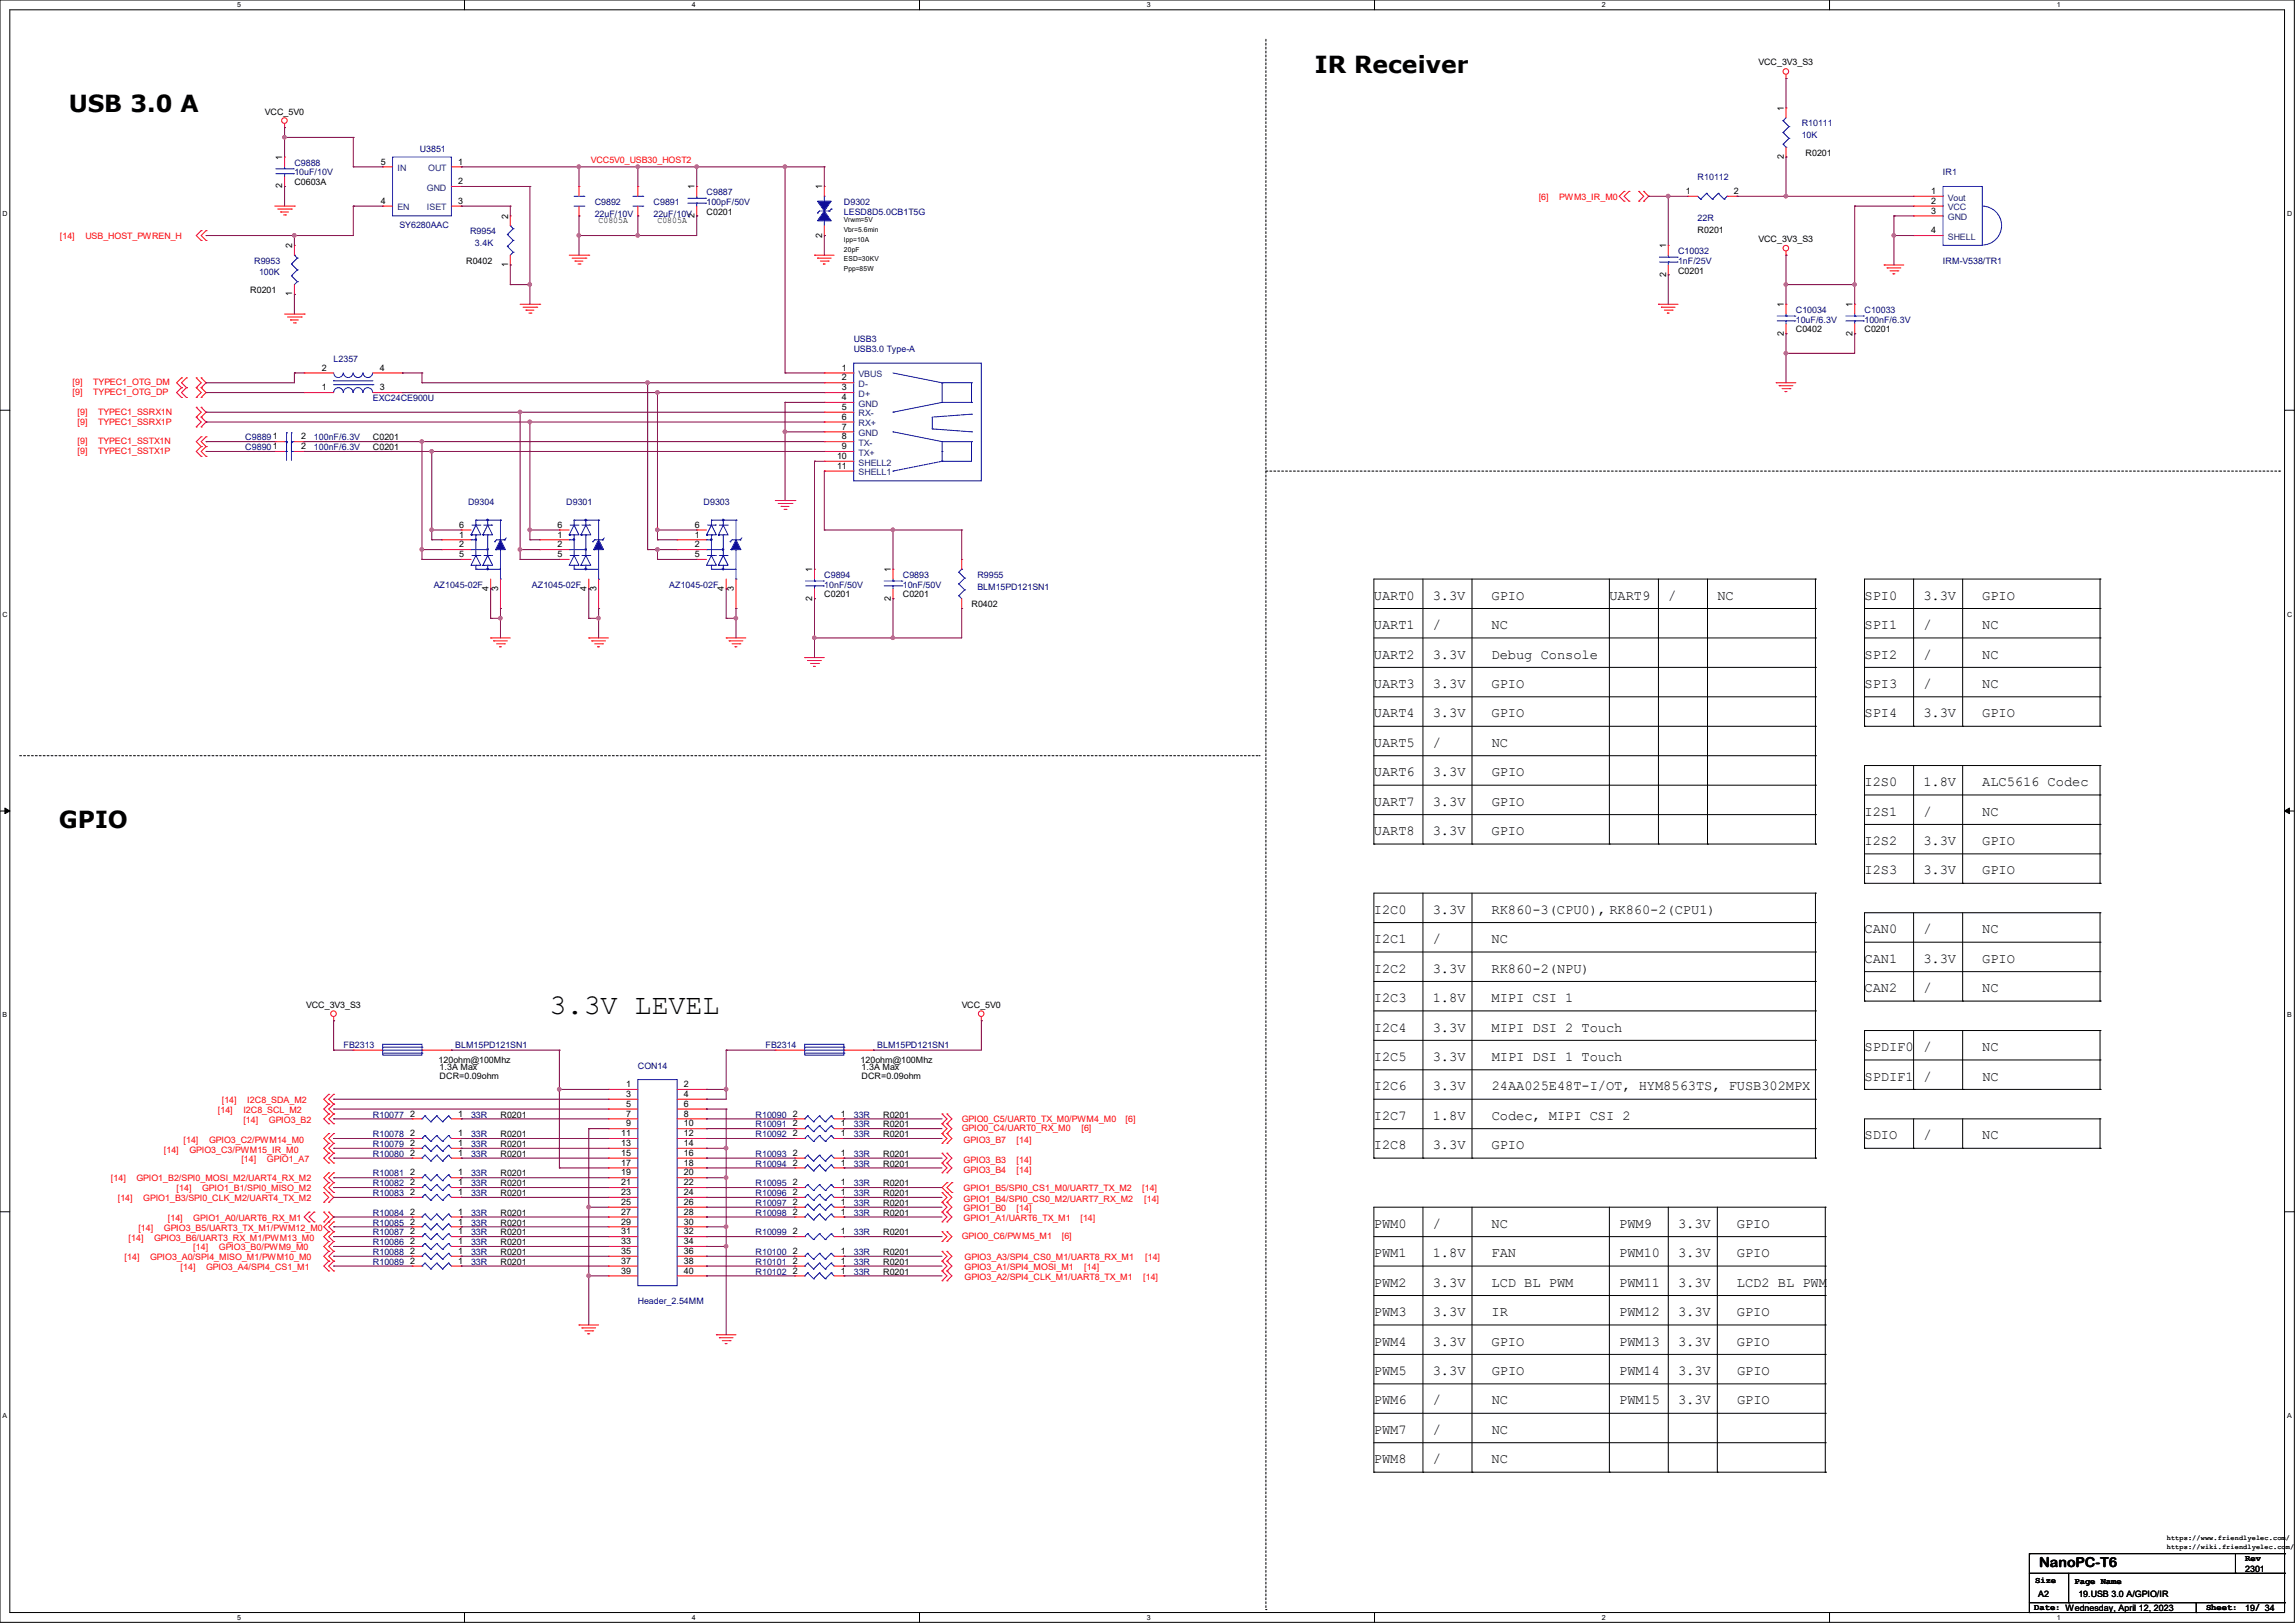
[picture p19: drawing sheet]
<svg xmlns="http://www.w3.org/2000/svg" width="297mm" height="210mm" viewBox="0 0 297 210" stroke-linecap="round" stroke-linejoin="round" font-family="sans-serif">
<defs><g id="words">
<text font-size="3.7" x="71.1" y="131.3">3.3V LEVEL</text>
<g font-size="3">
<text x="170.2" y="9.4">IR Receiver</text>
<text x="8.9" y="14.5">USB 3.0 A</text>
<text x="7.6" y="107.2">GPIO</text>
</g>
<g font-size="1.8">
<text x="177.8" y="77.6">UART0</text>
<text x="185.4" y="77.6">3.3V</text>
<text x="193" y="77.6">GPIO</text>
<text x="208.3" y="77.6">UART9</text>
<text x="215.9" y="77.6">/</text>
<text x="222.3" y="77.6">NC</text>
<text x="241.3" y="77.6">SPI0</text>
<text x="248.9" y="77.6">3.3V</text>
<text x="256.5" y="77.6">GPIO</text>
<text x="177.8" y="81.4">UART1</text>
<text x="185.4" y="81.4">/</text>
<text x="193" y="81.4">NC</text>
<text x="241.3" y="81.4">SPI1</text>
<text x="248.9" y="81.4">/</text>
<text x="256.5" y="81.4">NC</text>
<text x="177.8" y="85.2">UART2</text>
<text x="177.8" y="89">UART3</text>
<text x="185.4" y="85.2">3.3V</text>
<text x="185.4" y="89">3.3V</text>
<text x="193" y="85.2">Debug Console</text>
<text x="193" y="89">GPIO</text>
<text x="241.3" y="85.2">SPI2</text>
<text x="241.3" y="89">SPI3</text>
<text x="248.9" y="85.2">/</text>
<text x="248.9" y="89">/</text>
<text x="256.5" y="85.2">NC</text>
<text x="256.5" y="89">NC</text>
<text x="177.8" y="92.8">UART4</text>
<text x="185.4" y="92.8">3.3V</text>
<text x="193" y="92.8">GPIO</text>
<text x="241.3" y="92.8">SPI4</text>
<text x="248.9" y="92.8">3.3V</text>
<text x="256.5" y="92.8">GPIO</text>
<text x="177.8" y="96.6">UART5</text>
<text x="177.8" y="100.5">UART6</text>
<text x="185.4" y="96.6">/</text>
<text x="185.4" y="100.5">3.3V</text>
<text x="193" y="96.6">NC</text>
<text x="193" y="100.5">GPIO</text>
<text x="241.3" y="101.7">I2S0</text>
<text x="248.9" y="101.7">1.8V</text>
<text x="256.5" y="101.7">ALC5616 Codec</text>
<text x="177.8" y="104.3">UART7</text>
<text x="185.4" y="104.3">3.3V</text>
<text x="193" y="104.3">GPIO</text>
<text x="241.3" y="105.5">I2S1</text>
<text x="248.9" y="105.5">/</text>
<text x="256.5" y="105.5">NC</text>
<text x="177.8" y="108.1">UART8</text>
<text x="185.4" y="108.1">3.3V</text>
<text x="193" y="108.1">GPIO</text>
<text x="241.3" y="109.3">I2S2</text>
<text x="241.3" y="113.2">I2S3</text>
<text x="248.9" y="109.3">3.3V</text>
<text x="248.9" y="113.2">3.3V</text>
<text x="256.5" y="109.3">GPIO</text>
<text x="256.5" y="113.2">GPIO</text>
<text x="177.8" y="118.2">I2C0</text>
<text x="185.4" y="118.2">3.3V</text>
<text x="193" y="118.2">RK860-3(CPU0), RK860-2(CPU1)</text>
<text x="177.8" y="122">I2C1</text>
<text x="177.8" y="125.9">I2C2</text>
<text x="185.4" y="122">/</text>
<text x="185.4" y="125.9">3.3V</text>
<text x="193" y="125.9">RK860-2(NPU)</text>
<text x="193" y="122">NC</text>
<text x="241.3" y="124.6">CAN1</text>
<text x="241.3" y="120.8">CAN0</text>
<text x="248.9" y="124.6">3.3V</text>
<text x="248.9" y="120.8">/</text>
<text x="256.5" y="120.8">NC</text>
<text x="256.5" y="124.6">GPIO</text>
<text x="177.8" y="129.7">I2C3</text>
<text x="185.4" y="129.7">1.8V</text>
<text x="193" y="129.7">MIPI CSI 1</text>
<text x="241.3" y="128.4">CAN2</text>
<text x="248.9" y="128.4">/</text>
<text x="256.5" y="128.4">NC</text>
<text x="177.8" y="133.5">I2C4</text>
<text x="177.8" y="137.3">I2C5</text>
<text x="185.4" y="137.3">3.3V</text>
<text x="185.4" y="133.5">3.3V</text>
<text x="193" y="133.5">MIPI DSI 2 Touch</text>
<text x="193" y="137.3">MIPI DSI 1 Touch</text>
<text x="241.3" y="136">SPDIF0</text>
<text x="248.9" y="136">/</text>
<text x="256.5" y="136">NC</text>
<text x="177.8" y="141.1">I2C6</text>
<text x="185.4" y="141.1">3.3V</text>
<text x="193" y="141.1">24AA025E48T-I/OT, HYM8563TS, FUSB302MPX</text>
<text x="241.3" y="139.8">SPDIF1</text>
<text x="248.9" y="139.8">/</text>
<text x="256.5" y="139.8">NC</text>
<text x="177.8" y="144.9">I2C7</text>
<text x="177.8" y="148.7">I2C8</text>
<text x="185.4" y="144.9">1.8V</text>
<text x="185.4" y="148.7">3.3V</text>
<text x="193" y="148.7">GPIO</text>
<text x="193" y="144.9">Codec, MIPI CSI 2</text>
<text x="241.3" y="147.4">SDIO</text>
<text x="248.9" y="147.4">/</text>
<text x="256.5" y="147.4">NC</text>
<text x="177.8" y="158.9">PWM0</text>
<text x="185.4" y="158.9">/</text>
<text x="193" y="158.9">NC</text>
<text x="209.5" y="158.9">PWM9</text>
<text x="217.2" y="158.9">3.3V</text>
<text x="224.8" y="158.9">GPIO</text>
<text x="177.8" y="162.7">PWM1</text>
<text x="177.8" y="166.5">PWM2</text>
<text x="185.4" y="162.7">1.8V</text>
<text x="185.4" y="166.5">3.3V</text>
<text x="193" y="166.5">LCD BL PWM</text>
<text x="193" y="162.7">FAN</text>
<text x="209.5" y="162.7">PWM10</text>
<text x="209.5" y="166.5">PWM11</text>
<text x="217.2" y="162.7">3.3V</text>
<text x="217.2" y="166.5">3.3V</text>
<text x="224.8" y="166.5">LCD2 BL PWM</text>
<text x="224.8" y="162.7">GPIO</text>
<text x="177.8" y="170.3">PWM3</text>
<text x="185.4" y="170.3">3.3V</text>
<text x="193" y="170.3">IR</text>
<text x="209.5" y="170.3">PWM12</text>
<text x="217.2" y="170.3">3.3V</text>
<text x="224.8" y="170.3">GPIO</text>
<text x="177.8" y="174.1">PWM4</text>
<text x="177.8" y="177.9">PWM5</text>
<text x="185.4" y="177.9">3.3V</text>
<text x="185.4" y="174.1">3.3V</text>
<text x="193" y="174.1">GPIO</text>
<text x="193" y="177.9">GPIO</text>
<text x="209.5" y="174.1">PWM13</text>
<text x="209.5" y="177.9">PWM14</text>
<text x="217.2" y="177.9">3.3V</text>
<text x="217.2" y="174.1">3.3V</text>
<text x="224.8" y="174.1">GPIO</text>
<text x="224.8" y="177.9">GPIO</text>
<text x="177.8" y="181.7">PWM6</text>
<text x="177.8" y="185.5">PWM7</text>
<text x="185.4" y="181.7">/</text>
<text x="185.4" y="185.5">/</text>
<text x="193" y="181.7">NC</text>
<text x="193" y="185.5">NC</text>
<text x="209.5" y="181.7">PWM15</text>
<text x="217.2" y="181.7">3.3V</text>
<text x="224.8" y="181.7">GPIO</text>
<text x="177.8" y="189.4">PWM8</text>
<text x="185.4" y="189.4">/</text>
<text x="193" y="189.4">NC</text>
<text x="263.9" y="202.7">NanoPC-T6</text>
</g>
<g font-size="1.1">
<text x="227.6" y="8.5">VCC_3V3_S3</text>
<text x="34.3" y="14.8">VCC_5V0</text>
<text x="230.9" y="14.4" transform="rotate(-90 230.9 14.4)">1</text>
<text x="36.5" y="20.7" transform="rotate(-90 36.5 20.7)">1</text>
<text x="38.1" y="24">C0603A</text>
<text x="49.3" y="21.3">5</text>
<text x="59.3" y="21.3">1</text>
<text x="59.3" y="23.8">2</text>
<text x="230.9" y="20.6" transform="rotate(-90 230.9 20.6)">2</text>
<text x="233.7" y="20.2">R0201</text>
<text x="36.5" y="24.4" transform="rotate(-90 36.5 24.4)">2</text>
<text x="49.3" y="26.4">4</text>
<text x="59.3" y="26.4">3</text>
<text x="65.7" y="28.3" transform="rotate(-90 65.7 28.3)">2</text>
<text x="77.5" y="28.9">C0805A</text>
<text x="85.1" y="28.9">C0805A</text>
<text x="89.9" y="28.2" transform="rotate(-90 89.9 28.2)">2</text>
<text x="89.9" y="24.5" transform="rotate(-90 89.9 24.5)">1</text>
<text x="91.4" y="27.8">C0201</text>
<text x="106.4" y="24.5" transform="rotate(-90 106.4 24.5)">1</text>
<text x="218.2" y="25.1">1</text>
<text x="224.4" y="25.1">2</text>
<text x="249.9" y="25.1">1</text>
<text x="249.9" y="26.4">2</text>
<text x="249.9" y="27.6">3</text>
<text x="37.8" y="32.1" transform="rotate(-90 37.8 32.1)">2</text>
<text x="60.3" y="34.1">R0402</text>
<text x="65.7" y="34.5" transform="rotate(-90 65.7 34.5)">1</text>
<text x="106.4" y="30.7" transform="rotate(-90 106.4 30.7)">2</text>
<text x="215.6" y="35.8" transform="rotate(-90 215.6 35.8)">2</text>
<text x="215.6" y="32.1" transform="rotate(-90 215.6 32.1)">1</text>
<text x="217.2" y="35.4">C0201</text>
<text x="219.7" y="30.2">R0201</text>
<text x="227.6" y="31.3">VCC_3V3_S3</text>
<text x="249.9" y="30.2">4</text>
<text x="32.4" y="37.9">R0201</text>
<text x="37.8" y="38.4" transform="rotate(-90 37.8 38.4)">1</text>
<text x="230.9" y="39.8" transform="rotate(-90 230.9 39.8)">1</text>
<text x="239.7" y="39.8" transform="rotate(-90 239.7 39.8)">1</text>
<text x="41.7" y="48">2</text>
<text x="49.1" y="48">4</text>
<text x="109" y="48">1</text>
<text x="230.9" y="43.4" transform="rotate(-90 230.9 43.4)">2</text>
<text x="232.4" y="43">C0402</text>
<text x="239.7" y="43.4" transform="rotate(-90 239.7 43.4)">2</text>
<text x="241.3" y="43">C0201</text>
<text x="41.7" y="50.5">1</text>
<text x="49.1" y="50.5">3</text>
<text x="109" y="49.2">2</text>
<text x="109" y="50.5">3</text>
<text x="109" y="51.8">4</text>
<text x="109" y="53">5</text>
<text x="39" y="58.1">2</text>
<text x="39" y="56.9">2</text>
<text x="48.3" y="58.3">C0201</text>
<text x="48.3" y="57">C0201</text>
<text x="108.3" y="59.4">10</text>
<text x="109" y="54.3">6</text>
<text x="109" y="55.6">7</text>
<text x="109" y="56.9">8</text>
<text x="109" y="58.1">9</text>
<text x="108.3" y="60.7">11</text>
<text x="59.4" y="69.6">1</text>
<text x="59.4" y="70.8">2</text>
<text x="59.4" y="68.3">6</text>
<text x="72.1" y="69.6">1</text>
<text x="72.1" y="70.8">2</text>
<text x="72.1" y="68.3">6</text>
<text x="89.9" y="69.6">1</text>
<text x="89.9" y="70.8">2</text>
<text x="89.9" y="68.3">6</text>
<text x="59.4" y="72.1">5</text>
<text x="63.2" y="76.5" transform="rotate(-90 63.2 76.5)">4</text>
<text x="64.5" y="76.5" transform="rotate(-90 64.5 76.5)">3</text>
<text x="72.1" y="72.1">5</text>
<text x="75.9" y="76.5" transform="rotate(-90 75.9 76.5)">4</text>
<text x="77.2" y="76.5" transform="rotate(-90 77.2 76.5)">3</text>
<text x="89.9" y="72.1">5</text>
<text x="93.7" y="76.5" transform="rotate(-90 93.7 76.5)">4</text>
<text x="95" y="76.5" transform="rotate(-90 95 76.5)">3</text>
<text x="105.1" y="77.7" transform="rotate(-90 105.1 77.7)">2</text>
<text x="105.1" y="74" transform="rotate(-90 105.1 74)">1</text>
<text x="106.7" y="77.3">C0201</text>
<text x="115.3" y="77.7" transform="rotate(-90 115.3 77.7)">2</text>
<text x="115.3" y="74" transform="rotate(-90 115.3 74)">1</text>
<text x="116.8" y="77.3">C0201</text>
<text x="125.7" y="78.6">R0402</text>
<text x="39.6" y="130.4">VCC_3V3_S3</text>
<text x="124.5" y="130.4">VCC_5V0</text>
<text x="56.8" y="137.5">120ohm@100Mhz</text>
<text x="111.4" y="137.5">120ohm@100Mhz</text>
<text x="56.9" y="138.5">1.3A Max</text>
<text x="56.9" y="139.7">DCR=0.09ohm</text>
<text x="81" y="140.7">1</text>
<text x="81" y="141.9">3</text>
<text x="81" y="143.2">5</text>
<text x="88.5" y="140.7">2</text>
<text x="88.5" y="141.9">4</text>
<text x="88.5" y="143.2">6</text>
<text x="111.5" y="138.5">1.3A Max</text>
<text x="111.5" y="139.7">DCR=0.09ohm</text>
<text x="53.1" y="149.6">2</text>
<text x="53.1" y="148.3">2</text>
<text x="53.1" y="147">2</text>
<text x="53.1" y="144.5">2</text>
<text x="59.3" y="149.6">1</text>
<text x="59.3" y="148.3">1</text>
<text x="59.3" y="147">1</text>
<text x="59.3" y="144.5">1</text>
<text x="64.8" y="149.7">R0201</text>
<text x="64.8" y="148.4">R0201</text>
<text x="64.8" y="147.2">R0201</text>
<text x="64.8" y="144.6">R0201</text>
<text x="80.4" y="147">11</text>
<text x="80.4" y="148.3">13</text>
<text x="80.4" y="149.6">15</text>
<text x="81" y="144.5">7</text>
<text x="81" y="145.8">9</text>
<text x="88.5" y="144.5">8</text>
<text x="88.5" y="145.8">10</text>
<text x="88.5" y="147">12</text>
<text x="88.5" y="148.3">14</text>
<text x="88.5" y="149.6">16</text>
<text x="102.6" y="147">2</text>
<text x="102.6" y="145.8">2</text>
<text x="102.6" y="144.5">2</text>
<text x="102.6" y="149.6">2</text>
<text x="108.8" y="147">1</text>
<text x="108.8" y="145.8">1</text>
<text x="108.8" y="144.5">1</text>
<text x="108.8" y="149.6">1</text>
<text x="114.3" y="147.2">R0201</text>
<text x="114.3" y="145.9">R0201</text>
<text x="114.3" y="144.6">R0201</text>
<text x="114.3" y="149.7">R0201</text>
<text x="53.1" y="153.4">2</text>
<text x="53.1" y="154.6">2</text>
<text x="53.1" y="152.1">2</text>
<text x="59.3" y="153.4">1</text>
<text x="59.3" y="154.6">1</text>
<text x="59.3" y="152.1">1</text>
<text x="64.8" y="153.5">R0201</text>
<text x="64.8" y="154.8">R0201</text>
<text x="64.8" y="152.2">R0201</text>
<text x="80.4" y="150.8">17</text>
<text x="80.4" y="152.1">19</text>
<text x="80.4" y="153.4">21</text>
<text x="80.4" y="154.6">23</text>
<text x="80.4" y="155.9">25</text>
<text x="88.5" y="150.8">18</text>
<text x="88.5" y="152.1">20</text>
<text x="88.5" y="153.4">22</text>
<text x="88.5" y="154.6">24</text>
<text x="88.5" y="155.9">26</text>
<text x="102.6" y="154.6">2</text>
<text x="102.6" y="153.4">2</text>
<text x="102.6" y="150.8">2</text>
<text x="102.6" y="155.9">2</text>
<text x="108.8" y="154.6">1</text>
<text x="108.8" y="153.4">1</text>
<text x="108.8" y="150.8">1</text>
<text x="108.8" y="155.9">1</text>
<text x="114.3" y="154.8">R0201</text>
<text x="114.3" y="153.5">R0201</text>
<text x="114.3" y="151">R0201</text>
<text x="53.1" y="159.7">2</text>
<text x="53.1" y="158.5">2</text>
<text x="53.1" y="161">2</text>
<text x="53.1" y="157.2">2</text>
<text x="59.3" y="159.7">1</text>
<text x="59.3" y="158.5">1</text>
<text x="59.3" y="161">1</text>
<text x="59.3" y="157.2">1</text>
<text x="64.8" y="159.9">R0201</text>
<text x="64.8" y="158.6">R0201</text>
<text x="64.8" y="161.1">R0201</text>
<text x="64.8" y="157.3">R0201</text>
<text x="80.4" y="157.2">27</text>
<text x="80.4" y="158.5">29</text>
<text x="80.4" y="159.7">31</text>
<text x="80.4" y="161">33</text>
<text x="88.5" y="157.2">28</text>
<text x="88.5" y="158.5">30</text>
<text x="88.5" y="159.7">32</text>
<text x="88.5" y="161">34</text>
<text x="102.6" y="159.7">2</text>
<text x="102.6" y="157.2">2</text>
<text x="108.8" y="159.7">1</text>
<text x="108.8" y="157.2">1</text>
<text x="114.3" y="159.9">R0201</text>
<text x="114.3" y="157.3">R0201</text>
<text x="114.3" y="156">R0201</text>
<text x="53.1" y="162.3">2</text>
<text x="53.1" y="163.5">2</text>
<text x="59.3" y="162.3">1</text>
<text x="59.3" y="163.5">1</text>
<text x="64.8" y="162.4">R0201</text>
<text x="64.8" y="163.7">R0201</text>
<text x="80.4" y="162.3">35</text>
<text x="80.4" y="163.5">37</text>
<text x="80.4" y="164.8">39</text>
<text x="88.5" y="162.3">36</text>
<text x="88.5" y="163.5">38</text>
<text x="88.5" y="164.8">40</text>
<text x="102.6" y="162.3">2</text>
<text x="102.6" y="164.8">2</text>
<text x="102.6" y="163.5">2</text>
<text x="108.8" y="162.3">1</text>
<text x="108.8" y="164.8">1</text>
<text x="108.8" y="163.5">1</text>
<text x="114.3" y="162.4">R0201</text>
<text x="114.3" y="164.9">R0201</text>
<text x="114.3" y="163.7">R0201</text>
<text x="290.6" y="203.4">2301</text>
<text x="290.6" y="202">Rev</text>
<text x="263.3" y="208.4">Date: Wednesday, April 12, 2023</text>
<text x="263.4" y="204.8">Size</text>
<text x="263.8" y="206.6">A2</text>
<text x="268.5" y="204.9">Page Name</text>
<text x="269" y="206.6">19.USB 3.0 A/GPIO/IR</text>
<text x="285.5" y="208.4">Sheet:</text>
<text x="290.6" y="208.5">19/ 34</text>
</g>
<g font-size="1.1" fill="#000080">
<text x="233.2" y="16.3">R10111</text>
<text x="233.2" y="17.9">10K</text>
<text x="38.1" y="21.4">C9888</text>
<text x="38.1" y="22.7">10uF/10V</text>
<text x="54.4" y="19.6">U3851</text>
<text x="219.7" y="23.3">R10112</text>
<text x="251.5" y="22.7">IR1</text>
<text x="51.7" y="29.5">SY6280AAC</text>
<text x="77" y="26.5">C9892</text>
<text x="77" y="28">22uF/10V</text>
<text x="84.6" y="26.5">C9891</text>
<text x="84.6" y="28">22uF/10V</text>
<text x="91.4" y="25.2">C9887</text>
<text x="91.4" y="26.5">100pF/50V</text>
<text x="109.2" y="26.5">D9302</text>
<text x="109.2" y="27.8">LESD8D5.0CB1T5G</text>
<text x="219.7" y="28.5">22R</text>
<text x="32.9" y="34.1">R9953</text>
<text x="33.5" y="35.6">100K</text>
<text x="60.8" y="30.3">R9954</text>
<text x="61.5" y="31.8">3.4K</text>
<text x="217.2" y="32.9">C10032</text>
<text x="217.2" y="34.1">1nF/25V</text>
<text x="251.5" y="34.1">IRM-V538/TR1</text>
<text x="232.4" y="40.5">C10034</text>
<text x="232.4" y="41.7">10uF/6.3V</text>
<text x="241.3" y="40.5">C10033</text>
<text x="241.3" y="41.7">100nF/6.3V</text>
<text x="43.2" y="46.8">L2357</text>
<text x="110.5" y="44.3">USB3</text>
<text x="110.5" y="45.6">USB3.0 Type-A</text>
<text x="48.3" y="51.9">EXC24CE900U</text>
<text x="31.7" y="58.3">C98901</text>
<text x="31.7" y="57">C98891</text>
<text x="40.6" y="58.3">100nF/6.3V</text>
<text x="40.6" y="57">100nF/6.3V</text>
<text x="60.6" y="65.4">D9304</text>
<text x="73.3" y="65.4">D9301</text>
<text x="91.1" y="65.4">D9303</text>
<text x="56.1" y="76">AZ1045-02F</text>
<text x="68.8" y="76">AZ1045-02F</text>
<text x="86.6" y="76">AZ1045-02F</text>
<text x="106.7" y="74.8">C9894</text>
<text x="106.7" y="76">10nF/50V</text>
<text x="116.8" y="74.8">C9893</text>
<text x="116.8" y="76">10nF/50V</text>
<text x="126.5" y="74.8">R9955</text>
<text x="126.5" y="76.3">BLM15PD121SN1</text>
<text x="44.4" y="135.6">FB2313</text>
<text x="58.9" y="135.6">BLM15PD121SN1</text>
<text x="99.1" y="135.6">FB2314</text>
<text x="113.5" y="135.6">BLM15PD121SN1</text>
<text x="82.5" y="138.3">CON14</text>
<text x="48.3" y="149.7">R10080</text>
<text x="48.3" y="148.4">R10079</text>
<text x="48.3" y="147.2">R10078</text>
<text x="48.3" y="144.6">R10077</text>
<text x="61" y="149.7">33R</text>
<text x="61" y="148.4">33R</text>
<text x="61" y="147.2">33R</text>
<text x="61" y="144.6">33R</text>
<text x="97.8" y="147.2">R10092</text>
<text x="97.8" y="145.9">R10091</text>
<text x="97.8" y="144.6">R10090</text>
<text x="97.8" y="149.7">R10093</text>
<text x="110.5" y="147.2">33R</text>
<text x="110.5" y="145.9">33R</text>
<text x="110.5" y="144.6">33R</text>
<text x="110.5" y="149.7">33R</text>
<text x="48.3" y="153.5">R10082</text>
<text x="48.3" y="154.8">R10083</text>
<text x="48.3" y="152.2">R10081</text>
<text x="61" y="153.5">33R</text>
<text x="61" y="154.8">33R</text>
<text x="61" y="152.2">33R</text>
<text x="97.8" y="154.8">R10096</text>
<text x="97.8" y="153.5">R10095</text>
<text x="97.8" y="151">R10094</text>
<text x="110.5" y="154.8">33R</text>
<text x="110.5" y="153.5">33R</text>
<text x="110.5" y="151">33R</text>
<text x="48.3" y="159.9">R10087</text>
<text x="48.3" y="158.6">R10085</text>
<text x="48.3" y="161.1">R10086</text>
<text x="48.3" y="157.3">R10084</text>
<text x="61" y="159.9">33R</text>
<text x="61" y="158.6">33R</text>
<text x="61" y="161.1">33R</text>
<text x="61" y="157.3">33R</text>
<text x="97.8" y="159.9">R10099</text>
<text x="97.8" y="157.3">R10098</text>
<text x="97.8" y="156">R10097</text>
<text x="110.5" y="159.9">33R</text>
<text x="110.5" y="157.3">33R</text>
<text x="110.5" y="156">33R</text>
<text x="48.3" y="162.4">R10088</text>
<text x="48.3" y="163.7">R10089</text>
<text x="61" y="162.4">33R</text>
<text x="61" y="163.7">33R</text>
<text x="97.8" y="162.4">R10100</text>
<text x="97.8" y="164.9">R10102</text>
<text x="97.8" y="163.7">R10101</text>
<text x="110.5" y="162.4">33R</text>
<text x="110.5" y="164.9">33R</text>
<text x="110.5" y="163.7">33R</text>
<text x="82.5" y="168.7">Header_2.54MM</text>
</g>
<g font-size="1.1" fill="#004080">
<text x="51.4" y="22.1">IN</text>
<text x="55.4" y="22.1">OUT</text>
<text x="51.4" y="27.2">EN</text>
<text x="55.2" y="24.7">GND</text>
<text x="55.2" y="27.2">ISET</text>
<text x="252.1" y="26">Vout</text>
<text x="252.1" y="27.2">VCC</text>
<text x="252.1" y="28.5">GND</text>
<text x="252.1" y="31">SHELL</text>
<text x="111.1" y="48.8">VBUS</text>
<text x="111.1" y="50.1">D-</text>
<text x="111.1" y="51.4">D+</text>
<text x="111.1" y="52.6">GND</text>
<text x="111.1" y="53.9">RX-</text>
<text x="111.1" y="55.2">RX+</text>
<text x="111.1" y="56.4">GND</text>
<text x="111.1" y="57.7">TX-</text>
<text x="111.1" y="59">TX+</text>
<text x="111.1" y="60.2">SHELL2</text>
<text x="111.1" y="61.5">SHELL1</text>
</g>
<g font-size="1.1" fill="#f00">
<text x="76.5" y="21.1">VCC5V0_USB30_HOST2</text>
<text x="199.1" y="25.9">[6]</text>
<text x="201.8" y="25.9">PWM3_IR_M0</text>
<text x="7.7" y="30.9">[14]</text>
<text x="11" y="30.9">USB_HOST_PWREN_H</text>
<text x="9.4" y="51.1">[9]</text>
<text x="9.4" y="49.9">[9]</text>
<text x="10" y="53.7">[9]</text>
<text x="12.1" y="51.1">TYPEC1_OTG_DP</text>
<text x="12.1" y="49.9">TYPEC1_OTG_DM</text>
<text x="12.7" y="53.7">TYPEC1_SSRX1N</text>
<text x="10" y="58.8">[9]</text>
<text x="10" y="57.5">[9]</text>
<text x="10" y="55">[9]</text>
<text x="12.7" y="58.8">TYPEC1_SSTX1P</text>
<text x="12.7" y="57.5">TYPEC1_SSTX1N</text>
<text x="12.7" y="55">TYPEC1_SSRX1P</text>
<text x="28.2" y="144">[14]</text>
<text x="28.7" y="142.7">[14]</text>
<text x="31.5" y="144">I2C8_SCL_M2</text>
<text x="32" y="142.7">I2C8_SDA_M2</text>
<text x="21.2" y="149.2">[14]</text>
<text x="23.7" y="147.9">[14]</text>
<text x="24.5" y="149.2">GPIO3_C3/PWM15_IR_M0</text>
<text x="27.1" y="147.9">GPIO3_C2/PWM14_M0</text>
<text x="31.5" y="145.4">[14]</text>
<text x="34.8" y="145.4">GPIO3_B2</text>
<text x="124.5" y="146.4">GPIO0_C4/UART0_RX_M0</text>
<text x="124.5" y="145.1">GPIO0_C5/UART0_TX_M0/PWM4_M0</text>
<text x="124.7" y="147.9">GPIO3_B7</text>
<text x="131.6" y="147.9">[14]</text>
<text x="139.9" y="146.4">[6]</text>
<text x="145.7" y="145.1">[6]</text>
<text x="14.4" y="152.9">[14]</text>
<text x="15.2" y="155.4">[14]</text>
<text x="17.7" y="152.9">GPIO1_B2/SPI0_MOSI_M2/UART4_RX_M2</text>
<text x="18.5" y="155.4">GPIO1_B3/SPI0_CLK_M2/UART4_TX_M2</text>
<text x="22.9" y="154.1">[14]</text>
<text x="26.2" y="154.1">GPIO1_B1/SPI0_MISO_M2</text>
<text x="31.2" y="150.3">[14]</text>
<text x="34.5" y="150.3">GPIO1_A7</text>
<text x="124.7" y="150.5">GPIO3_B3</text>
<text x="124.7" y="151.7">GPIO3_B4</text>
<text x="124.7" y="154.1">GPIO1_B5/SPI0_CS1_M0/UART7_TX_M2</text>
<text x="124.7" y="155.5">GPIO1_B4/SPI0_CS0_M2/UART7_RX_M2</text>
<text x="131.6" y="150.5">[14]</text>
<text x="131.6" y="151.7">[14]</text>
<text x="147.8" y="154.1">[14]</text>
<text x="148.1" y="155.5">[14]</text>
<text x="16.6" y="160.6">[14]</text>
<text x="17.9" y="159.3">[14]</text>
<text x="19.9" y="160.6">GPIO3_B6/UART3_RX_M1/PWM13_M0</text>
<text x="21.2" y="159.3">GPIO3_B5/UART3_TX_M1/PWM12_M0</text>
<text x="21.7" y="158">[14]</text>
<text x="25" y="161.8">[14]</text>
<text x="25" y="158">GPIO1_A0/UART6_RX_M1</text>
<text x="28.3" y="161.8">GPIO3_B0/PWM9_M0</text>
<text x="124.5" y="160.4">GPIO0_C6/PWM5_M1</text>
<text x="124.7" y="156.7">GPIO1_B0</text>
<text x="124.7" y="158">GPIO1_A1/UART6_TX_M1</text>
<text x="131.6" y="156.7">[14]</text>
<text x="137.4" y="160.4">[6]</text>
<text x="139.8" y="158">[14]</text>
<text x="16.1" y="163">[14]</text>
<text x="19.4" y="163">GPIO3_A0/SPI4_MISO_M1/PWM10_M0</text>
<text x="23.4" y="164.3">[14]</text>
<text x="26.7" y="164.3">GPIO3_A4/SPI4_CS1_M1</text>
<text x="124.8" y="164.3">GPIO3_A1/SPI4_MOSI_M1</text>
<text x="124.8" y="163">GPIO3_A3/SPI4_CS0_M1/UART8_RX_M1</text>
<text x="124.8" y="165.6">GPIO3_A2/SPI4_CLK_M1/UART8_TX_M1</text>
<text x="140.3" y="164.3">[14]</text>
<text x="147.9" y="165.6">[14]</text>
<text x="148.2" y="163">[14]</text>
</g>
<g font-size=".9">
<text x="30.7" y=".9">5</text>
<text x="89.5" y=".9">4</text>
<text x="148.4" y=".9">3</text>
<text x="207.3" y=".9">2</text>
<text x="266.2" y=".9">1</text>
<text x=".3" y="28">D</text>
<text x="109.2" y="28.7">Vrwm=5V</text>
<text x="296" y="28">D</text>
<text x="109.2" y="30">Vbr=5.6min</text>
<text x="109.2" y="31.3">Ipp=10A</text>
<text x="109.2" y="32.6">20pF</text>
<text x="109.2" y="33.8">ESD=30KV</text>
<text x="109.2" y="35.1">Ppp=85W</text>
<text x=".3" y="79.8">C</text>
<text x="296" y="79.8">C</text>
<text x=".3" y="131.7">B</text>
<text x="296" y="131.7">B</text>
<text x=".3" y="183.5">A</text>
<text x="296" y="183.5">A</text>
<text x="280.4" y="200.5">https://wiki.friendlyelec.com/</text>
<text x="280.4" y="199.2">https://www.friendlyelec.com/</text>
<text x="30.7" y="209.6">5</text>
<text x="89.5" y="209.6">4</text>
<text x="148.4" y="209.6">3</text>
<text x="207.3" y="209.6">2</text>
<text x="266.2" y="209.6">1</text>
</g>
</g></defs>
<path d="M0 0h296.9v209.9h-296.9zM1.3 1.3h294.4v207.4h-294.4z" fill="none" stroke="#000" stroke-width=".13"/>
<g fill="#fff">
<path d="M30.7 .1h.5v1h-.5z"/>
<path d="M30.7 208.8h.5v1h-.5z"/>
</g>
<path d="M60.1 0v1.3M60.1 208.7v1.2" fill="none" stroke="#000" stroke-width=".13"/>
<g fill="#fff">
<path d="M89.5 .1h.5v1h-.5z"/>
<path d="M89.5 208.8h.5v1h-.5z"/>
</g>
<path d="M119 0v1.3M119 208.7v1.2" fill="none" stroke="#000" stroke-width=".13"/>
<g fill="#fff">
<path d="M148.4 .1h.5v1h-.5z"/>
<path d="M148.4 208.8h.5v1h-.5z"/>
</g>
<path d="M177.9 0v1.3M177.9 208.7v1.2" fill="none" stroke="#000" stroke-width=".13"/>
<g fill="#fff">
<path d="M207.3 .1h.5v1h-.5z"/>
<path d="M207.3 208.8h.5v1h-.5z"/>
</g>
<path d="M236.8 0v1.3M236.8 208.7v1.2" fill="none" stroke="#000" stroke-width=".13"/>
<g fill="#fff">
<path d="M266.2 .1h.5v1h-.5z"/>
<path d="M266.2 208.8h.5v1h-.5z"/>
<path d="M.3 27.2h.7v1h-.7z"/>
<path d="M296 27.2h.6v1h-.6z"/>
<path d="M.3 79h.7v1h-.7z"/>
<path d="M296 79h.6v1h-.6z"/>
</g>
<path d="M0 53.1h1.3M295.7 53.1h1.2" fill="none" stroke="#000" stroke-width=".13"/>
<g fill="#fff">
<path d="M.3 130.9h.6v1h-.6z"/>
<path d="M296 130.9h.6v1h-.6z"/>
</g>
<path d="M0 104.9h1.3M295.7 104.9h1.2" fill="none" stroke="#000" stroke-width=".13"/>
<path d="M.6 104.6l.7 .3-.7 .4zM295.7 104.9l.6-.3v.7z" fill="#000" stroke="#000" stroke-width=".13"/>
<g fill="#fff">
<path d="M.3 182.7h.6v1h-.6z"/>
<path d="M296 182.7h.5v1h-.5z"/>
</g>
<g fill="none" stroke="#000" stroke-width=".13">
<path d="M177.8 78.7h57.1M184.1 74.9v34.3M190.5 74.9v34.3M208.3 74.9v34.3M214.6 74.9v34.3M221 74.9v34.3M234.9 78.7h.1M234.9 74.9h.1M234.9 74.9h-57.1v34.3M234.9 74.9v34.3M241.3 78.7h30.5M247.6 74.9v19.1"/>
<path d="M254 74.9v19.1M271.8 78.7h.1M271.8 74.9h.1M271.8 74.9h-30.5v19.1M271.8 74.9v19.1M177.8 82.5h57.1M177.8 86.4h57.1M177.8 90.2h57.1M177.8 94h57.1M177.8 97.8h57.1M234.9 82.5h.1M234.9 86.4h.1"/>
<path d="M234.9 90.2h.1M234.9 94h.1M234.9 97.8h.1M241.3 94h.1M241.3 82.5h30.5M241.3 86.4h30.5M241.3 90.2h30.5M241.3 94h30.5M247.6 94h.1M247.6 99.1v15.2M254 94h.1M254 99.1v15.2"/>
<path d="M271.8 82.5h.1M271.8 86.4h.1M271.8 90.2h.1M271.8 94h.1M271.8 99.1h.1M271.8 99.1h-30.5v15.2M271.8 99.1v15.2M177.8 109.2h.1M177.8 119.4h57.1M177.8 101.6h57.1M177.8 105.4h57.1M177.8 109.2h57.1"/>
<path d="M184.1 109.2h.1M184.1 115.6v34.3M190.5 109.2h.1M190.5 115.6v34.3M208.3 109.2h.1M214.6 109.2h.1M221 109.2h.1M234.9 119.4h.1M234.9 115.6h.1M234.9 101.6h.1M234.9 105.4h.1M234.9 109.2h.1"/>
<path d="M234.9 115.6h-57.1v34.3M234.9 115.6v34.3M241.3 114.3h.1M241.3 102.9h30.5M241.3 106.7h30.5M241.3 110.5h30.5M241.3 114.3h30.5M247.6 114.3h.1M247.6 118.1v11.4M254 114.3h.1M254 118.1v11.4M271.8 102.9h.1"/>
<path d="M271.8 106.7h.1M271.8 110.5h.1M271.8 114.3h.1M271.8 118.1h.1M271.8 118.1h-30.5v11.4M271.8 118.1v11.4M177.8 123.2h57.1M177.8 127h57.1M177.8 130.8h57.1M177.8 134.6h57.1M177.8 138.4h57.1M234.9 123.2h.1"/>
<path d="M234.9 127h.1M234.9 130.8h.1M234.9 134.6h.1M234.9 138.4h.1M241.3 129.5h.1M241.3 121.9h30.5M241.3 125.7h30.5M241.3 129.5h30.5M241.3 137.2h30.5M247.6 129.5h.1M247.6 133.3v7.7M254 129.5h.1"/>
<path d="M254 133.3v7.7M271.8 121.9h.1M271.8 125.7h.1M271.8 129.5h.1M271.8 137.2h.1M271.8 133.3h.1M271.8 133.3h-30.5v7.7M271.8 133.3v7.7M0 156.8h1.3M177.8 149.9h.1M177.8 142.2h57.1M177.8 146h57.1"/>
<path d="M177.8 149.9h57.1M184.1 149.9h.1M184.1 156.2v34.3M190.5 149.9h.1M190.5 156.2v34.3M208.3 156.2v34.3M215.9 156.2v34.3M222.2 156.2v34.3M234.9 142.2h.1M234.9 146h.1M234.9 149.9h.1M236.2 156.2h.1"/>
<path d="M236.2 156.2h-58.4v34.3M236.2 156.2v34.3M241.3 141h.1M241.3 148.6h.1M241.3 141h30.5M241.3 148.6h30.5M247.6 141h.1M247.6 148.6h.1M247.6 144.8v3.8M254 141h.1M254 148.6h.1M254 144.8v3.8"/>
<path d="M271.8 141h.1M271.8 148.6h.1M271.8 144.8h.1M271.8 144.8h-30.5v3.8M271.8 144.8v3.8M295.7 156.8h1.2M177.8 160h58.4M177.8 163.8h58.4M177.8 167.6h58.4M177.8 171.4h58.4M177.8 175.3h58.4M177.8 179.1h58.4"/>
<path d="M236.2 160h.1M236.2 163.8h.1M236.2 167.6h.1M236.2 171.4h.1M236.2 175.3h.1M236.2 179.1h.1M177.8 190.5h.1M177.8 182.9h58.4M177.8 186.7h58.4M177.8 190.5h58.4M184.1 190.5h.1M190.5 190.5h.1"/>
<path d="M208.3 190.5h.1M215.9 190.5h.1M222.2 190.5h.1M236.2 182.9h.1M236.2 186.7h.1M236.2 190.5h.1M262.6 208.7h.1M262.6 201h.1M262.6 203.6h33.1M262.6 201v7.7M262.6 207.4h33.1M262.6 201h33.1"/>
<path d="M267.7 207.4h.1M267.7 203.6v3.8M270.3 207.4h.1M284.2 208.7h.1M284.2 207.4v1.3M289.3 203.6h.1M289.3 201v2.6M295.7 203.6h.1M295.7 201h.1M295.7 207.4h.1M295.7 201v7.7h-33.1"/>
</g>
<path d="M163.8 5.1v203.2M163.8 61h131.2M295 61h.1M2.5 97.8h160.4M162.9 97.8h.1M163.8 208.3h.1" fill="none" stroke="#000" stroke-width=".13" stroke-dasharray=".3 .3"/>
<g fill="none" stroke="#f00" stroke-width=".13">
<path d="M36.8 16.5h.1M36.8 16v.5M231.1 10.2h.1M231.1 14h.1M231.1 9.7v.5M231.1 14v1.2M231.1 19v1.3M26 31.1h.1M26 29.8h.1M26 29.8l-.6 .7 .6 .6M26.7 31.1h.1M26.7 29.8h.1"/>
<path d="M26.7 29.8l-.7 .7 .7 .6M35.6 26.7h2.5M35.9 27.1h1.8M36.3 27.4h.1M36.3 27.4h1M36.7 27.8h.3M36.8 20.3h.1M36.8 24.1h.1M36.8 20.3v1.3M36.8 22.9v1.2M37 27.8h.1M37.7 27.1h.1"/>
<path d="M38.1 26.7h.1M38.1 38.1h.1M38.1 31.7h.1M38.1 31.7v1.3M38.1 36.8v1.3M49.5 26.7h.1M49.5 21.6h.1M49.5 26.7h1.3M49.5 21.6h1.3M58.4 26.7h1.3M58.4 21.6h1.3M58.4 24.1h1.3"/>
<path d="M59.7 21.6h.1M59.7 24.1h.1M59.7 26.7h.1M66 34.3h.1M66 27.9h.1M66 27.9v1.3M66 33v1.3M67.3 39.4h2.5M67.7 39.8h1.8M69.5 39.8h.1M69.8 39.4h.1M73.7 33h2.5"/>
<path d="M74 33.4h1.8M74.4 33.8h.1M74.4 33.8h1M74.8 34.2h.3M74.9 27.9h.1M74.9 24.1h.1M74.9 24.1v1.3M74.9 26.7v1.2M75.1 34.2h.1M75.8 33.4h.1M76.2 33h.1M82.5 27.9h.1"/>
<path d="M82.5 24.1h.1M82.5 24.1v1.3M82.5 26.7v1.2M90.2 24.1h.1M90.2 27.9h.1M90.2 24.1v1.3M90.2 26.7v1.2M105.4 33h.1M105.4 33h2.5M105.8 33.4h.1M105.8 33.4h1.8M106.2 33.8h1"/>
<path d="M106.6 34.2h.1M106.6 34.2h.2M106.7 24.1h.1M106.7 30.5h.1M106.7 24.1v1.3M106.7 29.2v1.3M107.2 33.8h.1M210.2 26h.1M210.2 24.8h.1M210.2 24.8l-.7 .6 .7 .6M210.8 26h.1M210.8 24.8h.1"/>
<path d="M210.8 24.8l-.6 .6 .6 .6M212.1 26h.1M212.1 24.8h.1M212.1 24.8l.6 .6-.6 .6M212.7 24.8h.1M212.7 26h.1M212.7 24.8l.7 .6-.7 .6M214.6 39.4h.1M214.6 39.4h2.6M215 39.8h.1M215 39.8h1.8M215.9 31.7h.1"/>
<path d="M215.9 35.6h.1M215.9 31.7v1.3M215.9 34.3v1.3M218.4 25.4h.1M218.4 25.4h1.3M223.5 25.4h1.3M224.8 25.4h.1M231.1 33h.1M231.1 20.3h.1M231.1 39.4h.1M231.1 32.5v.5M231.1 39.4v1.2"/>
<path d="M240 39.4h.1M240 39.4v1.2M243.8 34.3h.1M243.8 34.3h2.6M244.2 34.7h.1M244.2 34.7h1.8M244.6 35.1h1M245 35.4h.1M245 35.4h.2M245.6 35.1h.1M247.6 25.4h.1M247.6 26.7h.1"/>
<path d="M247.6 27.9h.1M247.6 30.5h.1M247.6 26.7h3.9M247.6 25.4h3.9M247.6 27.9h3.9M247.6 30.5h3.9M23.5 51.4h.1M23.5 50.2h.1M23.5 48.9h.1M23.5 50.2l-.6 .6 .6 .6M23.5 48.9l-.6 .6 .6 .7M24.1 51.4h.1"/>
<path d="M24.1 50.2h.1M24.1 48.9h.1M24.1 50.2l-.6 .6 .6 .6M24.1 48.9l-.6 .6 .6 .7M25.4 51.4h.1M25.4 50.2h.1M25.4 48.9h.1M25.4 55.2h.1M25.4 54h.1M25.4 52.7h.1M25.4 50.2l.6 .6-.6 .6M25.4 52.7l.6 .6-.6 .7"/>
<path d="M25.4 48.9l.6 .6-.6 .7M25.4 54l.6 .6-.6 .6M26 50.2h.1M26 51.4h.1M26 48.9h.1M26 59.1h.1M26 57.8h.1M26 56.5h.1M26 54h.1M26 55.2h.1M26 52.7h.1M26 50.2l.7 .6-.7 .6"/>
<path d="M26 54l.7 .6-.7 .6M26 48.9l.7 .6-.7 .7M26 52.7l.7 .6-.7 .7M26 57.8l-.6 .6 .6 .7M26 56.5l-.6 .6 .6 .7M26.7 59.1h.1M26.7 57.8h.1M26.7 56.5h.1M26.7 57.8l-.7 .6 .7 .7M26.7 56.5l-.7 .6 .7 .7M35.6 58.4h.1M35.6 57.1h.1"/>
<path d="M35.6 58.4h1.2M35.6 57.1h1.2M36.8 40.6h2.6M37.2 41h1.8M37.6 41.4h.1M37.6 41.4h1M38 41.8h.2M38.1 58.4h1.3M38.1 57.1h1.3M38.2 41.8h.1M39 41h.1M39.4 40.6h.1"/>
<path d="M39.4 58.4h.1M39.4 57.1h.1M39.4 48.3h.1M39.4 50.8h.1M39.4 48.3h3.8M39.4 50.8h3.8M48.3 48.3h3.8M48.3 50.8h3.8M52.1 48.3h.1M52.1 50.8h.1M68.1 40.1h.1M68.1 40.1h1"/>
<path d="M68.5 40.5h.2M68.7 40.5h.1M106.7 48.3h.1M106.7 49.5h.1M106.7 50.8h.1M106.7 52.1h.1M106.7 53.3h.1M106.7 54.6h.1M106.7 55.9h.1M106.7 57.1h.1M106.7 58.4h.1M106.7 59.7h.1"/>
<path d="M106.7 49.5h3.8M106.7 58.4h3.8M106.7 48.3h3.8M106.7 50.8h3.8M106.7 52.1h3.8M106.7 53.3h3.8M106.7 54.6h3.8M106.7 55.9h3.8M106.7 57.1h3.8M106.7 59.7h3.8M215.4 40.1h1M215.8 40.5h.1"/>
<path d="M215.8 40.5h.2M216.4 40.1h.1M229.9 49.5h.1M229.9 49.5h2.5M230.3 49.9h.1M230.3 49.9h1.7M230.6 50.3h1M231 50.7h.1M231 50.7h.3M231.1 43.2h.1M231.1 41.9v1.3M231.6 50.3h.1"/>
<path d="M240 43.2h.1M240 41.9v1.3M57.1 69.8h.1M57.1 71.1h.1M57.1 69.8h3.9M57.1 71.1h3.9M59.7 68.6h.1M59.7 72.4h.1M59.7 68.6h1.3M59.7 72.4h1.3M63.5 76.2h.1M63.5 74.9v1.3"/>
<path d="M64.8 78.7h.1M64.8 74.9v3.8M69.8 69.8h.1M69.8 71.1h.1M69.8 69.8h3.9M69.8 71.1h3.9M72.4 68.6h.1M72.4 72.4h.1M72.4 68.6h1.3M72.4 72.4h1.3M76.2 76.2h.1M76.2 74.9v1.3"/>
<path d="M77.5 78.7h.1M77.5 74.9v3.8M87.6 69.8h.1M87.6 71.1h.1M87.6 69.8h3.8M87.6 71.1h3.8M90.2 68.6h.1M90.2 72.4h.1M90.2 68.6h1.2M90.2 72.4h1.2M94 76.2h.1M94 74.9v1.3"/>
<path d="M95.2 78.7h.1M95.2 74.9v3.8M100.3 64.8h2.6M100.7 65.2h1.8M101.1 65.5h.1M101.1 65.5h1M101.5 65.9h.2M101.7 65.9h.1M102.5 65.2h.1M102.9 64.8h.1M105.4 73.7h.1M105.4 77.5h.1"/>
<path d="M105.4 73.7v1.2M105.4 76.2v1.3M106.7 61h.1M106.7 61h3.8M115.6 73.7h.1M115.6 77.5h.1M115.6 73.7v1.2M115.6 76.2v1.3M124.5 78.7h.1M124.5 72.4h.1M124.5 72.4v1.3M124.5 77.5v1.2"/>
<path d="M63.5 82.5h.1M63.5 82.5h2.5M63.9 82.9h.1M63.9 82.9h1.8M64.3 83.3h1M64.6 83.7h.1M64.6 83.7h.3M65.3 83.3h.1M76.2 82.5h.1M76.2 82.5h2.5M76.6 82.9h.1M76.6 82.9h1.8"/>
<path d="M77 83.3h1M77.3 83.7h.1M77.3 83.7h.3M78 83.3h.1M94 82.5h.1M94 82.5h2.5M94.4 82.9h.1M94.4 82.9h1.7M94.7 83.3h1.1M95.1 83.7h.1M95.1 83.7h.3M95.8 83.3h.1"/>
<path d="M104.1 85.1h.1M104.1 85.1h2.6M104.5 85.5h.1M104.5 85.5h1.8M104.9 85.9h1M105.3 86.2h.1M105.3 86.2h.2M105.9 85.9h.1M43.2 132.1h.1M43.2 131.6v.5M45.7 135.9h.1M45.7 135.9h3.8"/>
<path d="M54.6 135.9h3.8M58.4 135.9h.1M100.3 135.9h.1M100.3 135.9h3.8M109.2 135.9h3.8M113 135.9h.1M127 132.1h.1M127 131.6v.5M40 158.1h.1M40 156.8h.1M40 156.8l-.6 .7 .6 .6M40.6 158.1h.1"/>
<path d="M40.6 156.8h.1M40.6 156.8l-.6 .7 .6 .6M41.9 155.6h.1M41.9 154.3h.1M41.9 158.1h.1M41.9 156.8h.1M41.9 154.3l.6 .6-.6 .7M41.9 156.8l.6 .7-.6 .6M42.5 159.4h.1M42.5 158.1h.1M42.5 153h.1M42.5 151.8h.1"/>
<path d="M42.5 150.5h.1M42.5 149.2h.1M42.5 154.3h.1M42.5 155.6h.1M42.5 148h.1M42.5 146.7h.1M42.5 142.9h.1M42.5 141.6h.1M42.5 156.8h.1M42.5 144.1h.1M42.5 145.4h.1M42.5 159.4l-.6 .6 .6 .7"/>
<path d="M42.5 156.8l.7 .7-1.3 1.2 .6 .7M42.5 151.8l-.6 .6 .6 .6M42.5 149.2l-.6 .7 .6 .6M42.5 153l-.6 .7 1.3 1.2-.7 .7M42.5 146.7l-.6 .6 .6 .7M42.5 148l-.6 .6 .6 .6M42.5 141.6l-.6 .6 .6 .7M42.5 142.9l-.6 .6 .6 .6M42.5 144.1l-.6 .7 .6 .6M43.2 159.4h.1M43.2 158.1h.1M43.2 153h.1"/>
<path d="M43.2 151.8h.1M43.2 150.5h.1M43.2 149.2h.1M43.2 154.3h.1M43.2 148h.1M43.2 146.7h.1M43.2 142.9h.1M43.2 141.6h.1M43.2 144.1h.1M43.2 145.4h.1M43.2 159.4l-.7 .6 .7 .7M43.2 158.1l-.7 .6 .7 .7"/>
<path d="M43.2 151.8l-.7 .6 .7 .6M43.2 149.2l-.7 .7 .7 .6M43.2 153l-.7 .7 .7 .6M43.2 146.7l-.7 .6 .7 .7M43.2 148l-.7 .6 .7 .6M43.2 141.6l-.7 .6 .7 .7M43.2 142.9l-.7 .6 .7 .6M43.2 144.1l-.7 .7 .7 .6M53.3 153.7h.1M53.3 154.9h.1M53.3 149.9h.1M53.3 148.6h.1"/>
<path d="M53.3 152.4h.1M53.3 147.3h.1M53.3 158.7h.1M53.3 144.8h.1M53.3 157.5h.1M53.3 153.7h1.3M53.3 154.9h1.3M53.3 144.8h1.3M53.3 147.3h1.3M53.3 148.6h1.3M53.3 149.9h1.3M53.3 152.4h1.3"/>
<path d="M53.3 157.5h1.3M53.3 158.7h1.3M58.4 153.7h1.3M58.4 154.9h1.3M58.4 144.8h1.3M58.4 147.3h1.3M58.4 148.6h1.3M58.4 149.9h1.3M58.4 152.4h1.3M58.4 157.5h1.3M58.4 158.7h1.3M59.7 153.7h.1"/>
<path d="M59.7 154.9h.1M59.7 149.9h.1M59.7 148.6h.1M59.7 152.4h.1M59.7 147.3h.1M59.7 158.7h.1M59.7 144.8h.1M59.7 157.5h.1M78.7 141h.1M78.7 142.2h.1M78.7 143.5h.1M78.7 144.8h.1"/>
<path d="M78.7 146h.1M78.7 147.3h.1M78.7 148.6h.1M78.7 149.9h.1M78.7 151.1h.1M78.7 152.4h.1M78.7 153.7h.1M78.7 154.9h.1M78.7 156.2h.1M78.7 157.5h.1M78.7 158.7h.1M78.7 153.7h3.8"/>
<path d="M78.7 154.9h3.8M78.7 141h3.8M78.7 142.2h3.8M78.7 143.5h3.8M78.7 144.8h3.8M78.7 146h3.8M78.7 147.3h3.8M78.7 148.6h3.8M78.7 149.9h3.8M78.7 151.1h3.8M78.7 152.4h3.8M78.7 156.2h3.8"/>
<path d="M78.7 157.5h3.8M78.7 158.7h3.8M87.6 153.7h3.8M87.6 154.9h3.8M87.6 141h3.8M87.6 142.2h3.8M87.6 143.5h3.8M87.6 144.8h3.8M87.6 146h3.8M87.6 147.3h3.8M87.6 148.6h3.8M87.6 149.9h3.8"/>
<path d="M87.6 151.1h3.8M87.6 152.4h3.8M87.6 156.2h3.8M87.6 157.5h3.8M87.6 158.7h3.8M91.4 141h.1M91.4 142.2h.1M91.4 143.5h.1M91.4 144.8h.1M91.4 146h.1M91.4 147.3h.1M91.4 148.6h.1"/>
<path d="M91.4 149.9h.1M91.4 151.1h.1M91.4 152.4h.1M91.4 153.7h.1M91.4 154.9h.1M91.4 156.2h.1M91.4 157.5h.1M91.4 158.7h.1M102.9 154.9h.1M102.9 147.3h.1M102.9 153.7h.1M102.9 146h.1"/>
<path d="M102.9 151.1h.1M102.9 144.8h.1M102.9 157.5h.1M102.9 149.9h.1M102.9 156.2h.1M102.9 153.7h1.2M102.9 154.9h1.2M102.9 144.8h1.2M102.9 146h1.2M102.9 147.3h1.2M102.9 149.9h1.2M102.9 151.1h1.2"/>
<path d="M102.9 156.2h1.2M102.9 157.5h1.2M107.9 153.7h1.3M107.9 154.9h1.3M107.9 144.8h1.3M107.9 146h1.3M107.9 147.3h1.3M107.9 149.9h1.3M107.9 151.1h1.3M107.9 156.2h1.3M107.9 157.5h1.3M109.2 154.9h.1"/>
<path d="M109.2 147.3h.1M109.2 153.7h.1M109.2 146h.1M109.2 151.1h.1M109.2 144.8h.1M109.2 157.5h.1M109.2 149.9h.1M109.2 156.2h.1M121.9 150.5h.1M121.9 149.2h.1M121.9 151.8h.1M121.9 148h.1"/>
<path d="M121.9 146.7h.1M121.9 156.8h.1M121.9 155.6h.1M121.9 154.3h.1M121.9 159.4h.1M121.9 145.4h.1M121.9 144.1h.1M121.9 158.1h.1M121.9 149.2l.7 .7-.7 .6M121.9 150.5l.7 .6-.7 .7M121.9 146.7l.7 .6-.7 .7M121.9 155.6l.7 .6-.7 .6"/>
<path d="M121.9 154.3l.7 .6-.7 .7M121.9 159.4l.7 .6-.7 .7M121.9 145.4l.7 .6-.7 .7M121.9 144.1l.7 .7-.7 .6M121.9 156.8l.7 .7-.7 .6M122.6 150.5h.1M122.6 149.2h.1M122.6 151.8h.1M122.6 148h.1M122.6 146.7h.1M122.6 153h.1M122.6 154.3h.1"/>
<path d="M122.6 156.8h.1M122.6 155.6h.1M122.6 159.4h.1M122.6 145.4h.1M122.6 144.1h.1M122.6 158.1h.1M122.6 149.2l.6 .7-.6 .6M122.6 150.5l.6 .6-.6 .7M122.6 146.7l.6 .6-.6 .7M122.6 153l-.7 .7 1.3 1.2-.6 .7M122.6 155.6l.6 .6-.6 .6M122.6 159.4l.6 .6-.6 .7"/>
<path d="M122.6 145.4l.6 .6-.6 .7M122.6 144.1l.6 .7-.6 .6M122.6 156.8l.6 .7-.6 .6M123.2 154.3h.1M123.2 153h.1M123.2 153l-.6 .7 .6 .6M42.5 164.5h.1M42.5 163.2h.1M42.5 161.9h.1M42.5 160.7h.1M42.5 163.2l-.6 .6 .6 .7M42.5 161.9l-.6 .7 .6 .6"/>
<path d="M42.5 160.7l-.6 .6 .6 .6M43.2 164.5h.1M43.2 163.2h.1M43.2 161.9h.1M43.2 160.7h.1M43.2 163.2l-.7 .6 .7 .7M43.2 161.9l-.7 .7 .7 .6M43.2 160.7l-.7 .6 .7 .6M53.3 162.6h.1M53.3 160h.1M53.3 161.3h.1M53.3 163.8h.1"/>
<path d="M53.3 160h1.3M53.3 161.3h1.3M53.3 162.6h1.3M53.3 163.8h1.3M58.4 160h1.3M58.4 161.3h1.3M58.4 162.6h1.3M58.4 163.8h1.3M59.7 162.6h.1M59.7 160h.1M59.7 161.3h.1M59.7 163.8h.1"/>
<path d="M74.9 171.4h.1M74.9 171.4h2.6M75.3 171.8h.1M75.3 171.8h1.8M75.7 172.2h1M76.1 172.6h.1M76.1 172.6h.2M76.7 172.2h.1M78.7 160h.1M78.7 161.3h.1M78.7 162.6h.1M78.7 163.8h.1"/>
<path d="M78.7 165.1h.1M78.7 160h3.8M78.7 161.3h3.8M78.7 162.6h3.8M78.7 163.8h3.8M78.7 165.1h3.8M87.6 160h3.8M87.6 161.3h3.8M87.6 162.6h3.8M87.6 163.8h3.8M87.6 165.1h3.8M91.4 160h.1"/>
<path d="M91.4 161.3h.1M91.4 162.6h.1M91.4 163.8h.1M91.4 165.1h.1M92.7 172.7h.1M92.7 172.7h2.5M93.1 173.1h.1M93.1 173.1h1.8M93.5 173.5h1M93.9 173.9h.1M93.9 173.9h.2M94.5 173.5h.1"/>
<path d="M102.9 162.6h.1M102.9 160h.1M102.9 165.1h.1M102.9 163.8h.1M102.9 160h1.2M102.9 162.6h1.2M102.9 163.8h1.2M102.9 165.1h1.2M107.9 160h1.3M107.9 162.6h1.3M107.9 163.8h1.3M107.9 165.1h1.3"/>
<path d="M109.2 162.6h.1M109.2 160h.1M109.2 165.1h.1M109.2 163.8h.1M121.9 164.5h.1M121.9 163.2h.1M121.9 161.9h.1M121.9 165.7h.1M121.9 160.7h.1M121.9 163.2l.7 .6-.7 .7M121.9 161.9l.7 .7-.7 .6M121.9 164.5l.7 .6-.7 .6"/>
<path d="M122.6 164.5h.1M122.6 163.2h.1M122.6 161.9h.1M122.6 165.7h.1M122.6 160.7h.1M122.6 163.2l.6 .6-.6 .7M122.6 161.9l.6 .7-.6 .6M122.6 164.5l.6 .6-.6 .6"/>
<circle cx="36.8" cy="15.6" r=".36"/>
<circle cx="231.1" cy="9.2" r=".36"/>
<circle cx="231.1" cy="32.1" r=".36"/>
<circle cx="43.2" cy="131.2" r=".36"/>
<circle cx="127" cy="131.2" r=".36"/>
</g>
<g fill="none" stroke="#00f" stroke-width=".13">
<path d="M230.8 15.6h.1M230.8 17.1h.1M230.8 18.7h.1M230.8 15.6l.7 .8M230.8 17.1l.7 .8M230.8 18.7l.3 .3M231.1 19h.1M231.1 15.2l-.3 .4M231.5 16.4h.1M231.5 17.9h.1M231.5 16.4l-.7 .7M231.5 17.9l-.7 .8"/>
<path d="M35.7 22.5h2.3M35.7 21.8h2.3M36.8 21.8h.1M36.8 22.5h.1M36.8 21.6v.2M36.8 22.5v.4M37.7 35.7h.1M37.7 34.2h.1M37.7 35.7l.8 .7M37.7 34.2l.8 .7M38 22.5h.1M38 21.8h.1"/>
<path d="M38.1 33h.1M38.1 33l.4 .4M38.5 36.4h.1M38.5 34.9h.1M38.5 33.4h.1M38.5 36.4l-.4 .4M38.5 34.9l-.8 .8M38.5 33.4l-.8 .8M50.8 20.3h7.6v7.6h-7.6zM65.7 31.9h.1M65.7 30.4h.1M65.7 31.9l.7 .7"/>
<path d="M65.7 30.4l.7 .7M66 29.2h.1M66 29.2l.4 .4M66.4 32.6h.1M66.4 31.1h.1M66.4 29.6h.1M66.4 32.6l-.4 .4M66.4 31.1l-.7 .8M66.4 29.6l-.7 .8M74.3 26.7h1.3M74.3 25.4h1.3M75.6 26.7h.1"/>
<path d="M75.6 25.4h.1M81.9 26.7h1.3M81.9 25.4h1.3M83.2 26.7h.1M83.2 25.4h.1M89 26.3h2.3M89 25.7h2.3M90.2 25.7h.1M90.2 26.3h.1M90.2 25.4v.3M90.2 26.3v.4M91.3 26.3h.1"/>
<path d="M91.3 25.7h.1M105.8 27.6h.1M106.7 28.1h.1M106.7 25.4h.1M106.7 25.4v1.1M106.7 28.1v1.1M107.3 27.3h.1M107.3 27.3h-1.3l-.2 .3M107.6 27.1h.1M107.6 27.1l-.3 .2M214.8 33.9h2.2M214.8 33.3h2.2"/>
<path d="M215.9 33.3h.1M215.9 33.9h.1M215.9 33v.3M215.9 33.9v.4M217 33.9h.1M217 33.3h.1M219.7 25.4l.4 .4M220.1 25.8h.1M220.9 25h.1M220.9 25l-.8 .8M220.9 25l.7 .8M221.6 25.8h.1"/>
<path d="M222.4 25h.1M222.4 25l-.8 .8M222.4 25l.7 .8M223.1 25.8h.1M223.5 25.4h.1M223.5 25.4l-.4 .4M251.5 24.1h5v7.6h-5zM256.5 26.7a2.52 2.52 0 0 1 2.5 2.5 2.52 2.52 0 0 1-2.5 2.5M36.8 58.4h.3M36.8 57.1h.3M37.1 58.4h.1M37.1 57.3h.1"/>
<path d="M37.1 57.1h.1M37.1 56h.1M37.1 56v3.6M37.7 57.3h.1M37.7 58.4h.1M37.7 56h.1M37.7 57.1h.1M37.7 58.4h.4M37.7 56v3.6M37.7 57.1h.4M43.2 49.3h.1M43.2 49.8h5.1"/>
<path d="M43.2 49.3h5.1M44.4 50.8a.61 .61 0 0 0-.6-.6 .61 .61 0 0 0-.6 .6M44.4 48.3a.61 .61 0 0 1-.6 .6 .61 .61 0 0 1-.6-.6M45.7 50.8a.61 .61 0 0 0-.6-.6 .61 .61 0 0 0-.7 .6M45.7 48.3a.61 .61 0 0 1-.6 .6 .61 .61 0 0 1-.7-.6M46.9 50.8a.61 .61 0 0 0-.6-.6 .61 .61 0 0 0-.6 .6M46.9 48.3a.61 .61 0 0 1-.6 .6 .61 .61 0 0 1-.6-.6M48.2 50.8a.61 .61 0 0 0-.6-.6 .61 .61 0 0 0-.6 .6M48.2 48.3a.61 .61 0 0 1-.6 .6 .61 .61 0 0 1-.6-.6M48.3 49.8h.1M110.5 47h16.5v15.2h-16.5zM115.6 53.3h.1"/>
<path d="M115.6 55.9h.1M115.6 48.3l6.3 1.2M115.6 55.9l6.3 1.2M120.6 55.5h.1M120.6 55.5l5.1 .4M121.9 49.5h.1M121.9 52.1h.1M121.9 59.7h.1M121.9 57.1h.1M121.9 58.4h.1M121.9 49.5h3.8M121.9 52.1h3.8"/>
<path d="M121.9 52.1l-6.3 1.2M121.9 49.5v2.6M121.9 57.1v2.6M121.9 59.7l-6.3 1.3M121.9 57.1h3.8M125.7 49.5h.1M125.7 52.1h.1M125.7 53.6h.1M125.7 55.9h.1M125.7 57.1h.1M125.7 49.5v2.6M125.7 57.1v2.6h-3.8"/>
<path d="M125.7 53.6l-5.1 .4v1.5M230 41.5h2.3M230 40.9h2.3M231.1 40.9h.1M231.1 41.5h.1M231.1 40.6v.3M231.1 41.5v.4M232.3 41.5h.1M232.3 40.9h.1M238.9 41.5h2.3M238.9 40.9h2.3M240 40.9h.1"/>
<path d="M240 41.5h.1M240 40.6v.3M240 41.5v.4M241.2 41.5h.1M241.2 40.9h.1M61 69.8h.1M61 71.1h.1M61 69.8h.6M61 71.1h2.1M61.1 67.9h1M61.1 71.9h1M61.6 67.9l.6 1.3h-1.2h.1h-.1z"/>
<path d="M61.6 71.9l.6 1.3h-1.2zM61.6 69.2h.1M61.6 67.3h.1M61.6 73.7h.1M61.6 73.2h.1M61.6 73.7h3.2M61.6 67.3h3.2M61.6 67.3v.6M61.6 69.2v2.7M61.6 73.2v.5M62.1 67.9h.1M62.1 71.9h.1"/>
<path d="M62.6 67.9h1M62.6 71.9h1M63.1 67.9l.7 1.3h-1.3h.1h-.1zM63.1 71.9l.7 1.3h-1.3h.1h-.1zM63.1 69.2h.1M63.1 67.3h.1M63.1 73.7h.1M63.1 73.2h.1M63.1 67.3v.6M63.1 69.2v2.7M63.1 73.2v.5M63.6 67.9h.1"/>
<path d="M63.6 71.9h.1M64 70.1h.1M64.8 67.3h.1M64.8 74.9h.1M64.8 67.3v2.5M64.8 71.1v3.8M65.3 69.8h.1M65.3 69.8h-1l-.3 .3M65.5 69.6l-.2 .2M73.7 69.8h.1M73.7 71.1h.1M73.7 69.8h.6"/>
<path d="M73.7 71.1h2.1M73.8 67.9h1M73.8 71.9h1M74.3 67.9l.6 1.3h-1.2h.1h-.1zM74.3 71.9l.6 1.3h-1.2zM74.3 69.2h.1M74.3 67.3h.1M74.3 73.7h.1M74.3 73.2h.1M74.3 73.7h3.2M74.3 67.3h3.2M74.3 67.3v.6"/>
<path d="M74.3 69.2v2.7M74.3 73.2v.5M74.8 67.9h.1M74.8 71.9h.1M75.3 67.9h1M75.3 71.9h1M75.8 67.9l.7 1.3h-1.3h.1h-.1zM75.8 71.9l.7 1.3h-1.3h.1h-.1zM75.8 69.2h.1M75.8 67.3h.1M75.8 73.7h.1M75.8 73.2h.1"/>
<path d="M75.8 67.3v.6M75.8 69.2v2.7M75.8 73.2v.5M76.3 67.9h.1M76.3 71.9h.1M76.7 70.1h.1M77.5 67.3h.1M77.5 74.9h.1M77.5 67.3v2.5M77.5 71.1v3.8M78 69.8h.1M78 69.8h-1l-.3 .3"/>
<path d="M78.2 69.6l-.2 .2M91.4 69.8h.1M91.4 71.1h.1M91.4 69.8h.7M91.4 71.1h2.2M91.6 67.9h1M91.6 71.9h1M92.1 67.9l.6 1.3h-1.3h.2h-.2zM92.1 71.9l.6 1.3h-1.3zM92.1 69.2h.1M92.1 67.3h.1M92.1 73.7h.1"/>
<path d="M92.1 73.2h.1M92.1 67.3v.6M92.1 69.2v2.7M92.1 73.2v.5M92.1 73.7h3.1M92.1 67.3h3.1M92.6 67.9h.1M92.6 71.9h.1M93.1 67.9h1M93.1 71.9h1M93.6 67.9l.6 1.3h-1.2h.1h-.1zM93.6 71.9l.6 1.3h-1.2h.1h-.1z"/>
<path d="M93.6 69.2h.1M93.6 67.3h.1M93.6 73.7h.1M93.6 73.2h.1M93.6 67.3v.6M93.6 69.2v2.7M93.6 73.2v.5M94.1 67.9h.1M94.1 71.9h.1M94.5 70.1h.1M95.2 67.3h.1M95.2 74.9h.1"/>
<path d="M95.2 67.3v2.5M95.2 71.1v3.8M95.8 69.8h.1M95.8 69.8h-1.1l-.2 .3M96 69.6l-.2 .2M104.3 75.8h2.3M104.3 75.2h2.3M105.4 75.2h.1M105.4 75.8h.1M105.4 74.9v.3M105.4 75.8v.4M106.6 75.8h.1"/>
<path d="M106.6 75.2h.1M114.4 75.8h2.3M114.4 75.2h2.3M115.6 61h.1M115.6 75.2h.1M115.6 75.8h.1M115.6 74.9v.3M115.6 75.8v.4M116.7 75.8h.1M116.7 75.2h.1M124.1 77.1h.1M124.1 75.6h.1"/>
<path d="M124.1 74h.1M124.1 77.1l.4 .4M124.1 75.6l.7 .7M124.1 74l.7 .8M124.5 73.7h.1M124.5 73.7l-.4 .3M124.8 76.3h.1M124.8 74.8h.1M124.8 76.3l-.7 .8M124.8 74.8l-.7 .8M49.5 135.1h5.1v1.4h-5.1zM49.5 135.9h5.1"/>
<path d="M49.5 135.5h5.1M49.5 136.3h5.1M54.6 135.9h.1M54.6 135.5h.1M54.6 136.3h.1M82.5 139.7h5.1v26.7h-5.1zM104.1 135.1h5.1v1.4h-5.1zM104.1 135.9h5.1M104.1 135.5h5.1M104.1 136.3h5.1M109.2 135.9h.1M109.2 135.5h.1"/>
<path d="M109.2 136.3h.1M54.6 153.7h.1M54.6 154.9h.1M54.6 149.9h.1M54.6 148.6h.1M54.6 152.4h.1M54.6 147.3h.1M54.6 158.7h.1M54.6 144.8h.1M54.6 157.5h.1M55 153.3h.1M55 154.6h.1"/>
<path d="M55 149.5h.1M55 148.2h.1M55 152h.1M55 159.6h.1M55 146.9h.1M55 158.4h.1M55 144.4h.1M55 157.1h.1M55 153.3l.8 .8M55 153.3l-.4 .4M55 154.6l.8 .7M55 154.6l-.4 .3"/>
<path d="M55 149.5l.8 .7M55 149.5l-.4 .4M55 148.2l.8 .8M55 148.2l-.4 .4M55 152l.8 .8M55 152l-.4 .4M55 159.6l.8 .8M55 159.6l-.4 .4M55 146.9l.8 .8M55 146.9l-.4 .4M55 158.4l.8 .7M55 158.4l-.4 .3"/>
<path d="M55 144.4l.8 .8M55 144.4l-.4 .4M55 157.1l.8 .8M55 157.1l-.4 .4M55.8 154.1h.1M55.8 155.3h.1M55.8 150.2h.1M55.8 149h.1M55.8 152.8h.1M55.8 147.7h.1M55.8 159.1h.1M55.8 145.2h.1"/>
<path d="M55.8 157.9h.1M56.5 153.3h.1M56.5 154.6h.1M56.5 149.5h.1M56.5 148.2h.1M56.5 152h.1M56.5 159.6h.1M56.5 146.9h.1M56.5 158.4h.1M56.5 144.4h.1M56.5 157.1h.1M56.5 153.3l.8 .8"/>
<path d="M56.5 153.3l-.7 .8M56.5 154.6l.8 .7M56.5 154.6l-.7 .7M56.5 149.5l.8 .7M56.5 149.5l-.7 .7M56.5 148.2l.8 .8M56.5 148.2l-.7 .8M56.5 152l.8 .8M56.5 152l-.7 .8M56.5 159.6l.8 .8M56.5 159.6l-.7 .8M56.5 146.9l.8 .8"/>
<path d="M56.5 146.9l-.7 .8M56.5 158.4l.8 .7M56.5 158.4l-.7 .7M56.5 144.4l.8 .8M56.5 144.4l-.7 .8M56.5 157.1l.8 .8M56.5 157.1l-.7 .8M57.3 154.1h.1M57.3 155.3h.1M57.3 150.2h.1M57.3 149h.1M57.3 152.8h.1"/>
<path d="M57.3 147.7h.1M57.3 159.1h.1M57.3 145.2h.1M57.3 157.9h.1M58 153.3h.1M58 154.6h.1M58 149.5h.1M58 148.2h.1M58 152h.1M58 159.6h.1M58 146.9h.1M58 158.4h.1"/>
<path d="M58 144.4h.1M58 157.1h.1M58 153.3l.4 .4M58 153.3l-.7 .8M58 154.6l.4 .3M58 154.6l-.7 .7M58 149.5l.4 .4M58 149.5l-.7 .7M58 148.2l.4 .4M58 148.2l-.7 .8M58 152l.4 .4M58 152l-.7 .8"/>
<path d="M58 159.6l.4 .4M58 159.6l-.7 .8M58 146.9l.4 .4M58 146.9l-.7 .8M58 158.4l.4 .3M58 158.4l-.7 .7M58 144.4l.4 .4M58 144.4l-.7 .8M58 157.1l.4 .4M58 157.1l-.7 .8M104.1 154.9h.1M104.1 147.3h.1"/>
<path d="M104.1 153.7h.1M104.1 146h.1M104.1 151.1h.1M104.1 144.8h.1M104.1 157.5h.1M104.1 149.9h.1M104.1 156.2h.1M104.5 154.6h.1M104.5 146.9h.1M104.5 153.3h.1M104.5 145.7h.1M104.5 159.6h.1"/>
<path d="M104.5 150.7h.1M104.5 144.4h.1M104.5 157.1h.1M104.5 149.5h.1M104.5 155.8h.1M104.5 154.6l.8 .7M104.5 154.6l-.4 .3M104.5 146.9l.8 .8M104.5 146.9l-.4 .4M104.5 153.3l.8 .8M104.5 153.3l-.4 .4M104.5 145.7l.8 .7"/>
<path d="M104.5 145.7l-.4 .3M104.5 159.6l.8 .8M104.5 159.6l-.4 .4M104.5 150.7l.8 .8M104.5 150.7l-.4 .4M104.5 144.4l.8 .8M104.5 144.4l-.4 .4M104.5 157.1l.8 .8M104.5 157.1l-.4 .4M104.5 149.5l.8 .7M104.5 149.5l-.4 .4M104.5 155.8l.8 .8"/>
<path d="M104.5 155.8l-.4 .4M105.3 155.3h.1M105.3 147.7h.1M105.3 154.1h.1M105.3 146.4h.1M105.3 151.5h.1M105.3 145.2h.1M105.3 157.9h.1M105.3 150.2h.1M105.3 156.6h.1M106 154.6h.1M106 146.9h.1"/>
<path d="M106 153.3h.1M106 145.7h.1M106 159.6h.1M106 150.7h.1M106 144.4h.1M106 157.1h.1M106 149.5h.1M106 155.8h.1M106 154.6l.8 .7M106 154.6l-.7 .7M106 146.9l.8 .8M106 146.9l-.7 .8"/>
<path d="M106 153.3l.8 .8M106 153.3l-.7 .8M106 145.7l.8 .7M106 145.7l-.7 .7M106 159.6l.8 .8M106 159.6l-.7 .8M106 150.7l.8 .8M106 150.7l-.7 .8M106 144.4l.8 .8M106 144.4l-.7 .8M106 157.1l.8 .8M106 157.1l-.7 .8"/>
<path d="M106 149.5l.8 .7M106 149.5l-.7 .7M106 155.8l.8 .8M106 155.8l-.7 .8M106.8 155.3h.1M106.8 147.7h.1M106.8 154.1h.1M106.8 146.4h.1M106.8 151.5h.1M106.8 145.2h.1M106.8 157.9h.1M106.8 150.2h.1"/>
<path d="M106.8 156.6h.1M107.6 154.6h.1M107.6 146.9h.1M107.6 153.3h.1M107.6 145.7h.1M107.6 159.6h.1M107.6 150.7h.1M107.6 144.4h.1M107.6 157.1h.1M107.6 149.5h.1M107.6 155.8h.1M107.6 154.6l.3 .3"/>
<path d="M107.6 154.6l-.8 .7M107.6 146.9l.3 .4M107.6 146.9l-.8 .8M107.6 153.3l.3 .4M107.6 153.3l-.8 .8M107.6 145.7l.3 .3M107.6 145.7l-.8 .7M107.6 159.6l.3 .4M107.6 159.6l-.8 .8M107.6 150.7l.3 .4M107.6 150.7l-.8 .8M107.6 144.4l.3 .4"/>
<path d="M107.6 144.4l-.8 .8M107.6 157.1l.3 .4M107.6 157.1l-.8 .8M107.6 149.5l.3 .4M107.6 149.5l-.8 .7M107.6 155.8l.3 .4M107.6 155.8l-.8 .8M54.6 162.6h.1M54.6 160h.1M54.6 161.3h.1M54.6 163.8h.1M55 162.2h.1"/>
<path d="M55 160.9h.1M55 163.4h.1M55 162.2l.8 .7M55 162.2l-.4 .4M55 160.9l.8 .8M55 160.9l-.4 .4M55 163.4l.8 .8M55 163.4l-.4 .4M55.8 162.9h.1M55.8 160.4h.1M55.8 161.7h.1M55.8 164.2h.1"/>
<path d="M56.5 162.2h.1M56.5 160.9h.1M56.5 163.4h.1M56.5 162.2l.8 .7M56.5 162.2l-.7 .7M56.5 160.9l.8 .8M56.5 160.9l-.7 .8M56.5 163.4l.8 .8M56.5 163.4l-.7 .8M57.3 162.9h.1M57.3 160.4h.1M57.3 161.7h.1"/>
<path d="M57.3 164.2h.1M58 162.2h.1M58 160.9h.1M58 163.4h.1M58 162.2l.4 .4M58 162.2l-.7 .7M58 160.9l.4 .4M58 160.9l-.7 .8M58 163.4l.4 .4M58 163.4l-.7 .8M104.1 162.6h.1M104.1 160h.1"/>
<path d="M104.1 165.1h.1M104.1 163.8h.1M104.5 162.2h.1M104.5 164.7h.1M104.5 163.4h.1M104.5 162.2l.8 .7M104.5 162.2l-.4 .4M104.5 164.7l.8 .8M104.5 164.7l-.4 .4M104.5 163.4l.8 .8M104.5 163.4l-.4 .4M105.3 162.9h.1"/>
<path d="M105.3 160.4h.1M105.3 165.5h.1M105.3 164.2h.1M106 162.2h.1M106 164.7h.1M106 163.4h.1M106 162.2l.8 .7M106 162.2l-.7 .7M106 164.7l.8 .8M106 164.7l-.7 .8M106 163.4l.8 .8M106 163.4l-.7 .8"/>
<path d="M106.8 162.9h.1M106.8 160.4h.1M106.8 165.5h.1M106.8 164.2h.1M107.6 162.2h.1M107.6 164.7h.1M107.6 163.4h.1M107.6 162.2l.3 .4M107.6 162.2l-.8 .7M107.6 164.7l.3 .4M107.6 164.7l-.8 .8M107.6 163.4l.3 .4"/>
<path d="M107.6 163.4l-.8 .8"/>
</g>
<g fill="#00f" stroke="#00f" stroke-width=".13">
<path d="M95.2 69.8l.7 1.3h-1.3h.1h-.1z" fill-rule="evenodd"/>
<path d="M106.7 27.3l.9 1.3h-1.8z" fill-rule="evenodd"/>
<path d="M105.8 26h1.8l-.9 1.3z" fill-rule="evenodd"/>
<path d="M77.5 69.8l.6 1.3h-1.3h.2h-.2z" fill-rule="evenodd"/>
<path d="M64.8 69.8l.6 1.3h-1.3h.2h-.2z" fill-rule="evenodd"/>
<circle cx="92.1" cy="69.8" r=".11"/>
<circle cx="93.6" cy="71.1" r=".11"/>
<circle cx="93.6" cy="73.6" r=".11"/>
<circle cx="93.6" cy="67.3" r=".11"/>
<circle cx="74.3" cy="69.8" r=".11"/>
<circle cx="75.8" cy="71.1" r=".11"/>
<circle cx="75.8" cy="73.6" r=".11"/>
<circle cx="75.8" cy="67.3" r=".11"/>
<circle cx="61.6" cy="69.8" r=".11"/>
<circle cx="63.1" cy="71.1" r=".11"/>
<circle cx="63.1" cy="73.6" r=".11"/>
<circle cx="63.1" cy="67.3" r=".11"/>
</g>
<g fill="none" stroke="#800040" stroke-width=".13">
<path d="M36.8 16.5h.1M36.8 17.8h.1M36.8 16.5v3.8M36.8 17.8h8.9M45.7 17.8h.1M45.7 17.8v3.8M231.1 10.2h.1M231.1 10.2v3.8M26.7 30.5h.1M36.8 24.1h.1M36.8 24.1v2.6M38.1 38.1h.1"/>
<path d="M38.1 30.5h.1M38.1 30.5v1.2M38.1 38.1v2.5M45.7 26.7h.1M45.7 21.6h.1M45.7 26.7v3.8h-19M45.7 21.6h3.8M45.7 26.7h3.8M59.7 24.1h.1M59.7 26.7h.1M59.7 21.6h.1M59.7 21.6h47"/>
<path d="M59.7 24.1h8.9M59.7 26.7h6.3M66 26.7h.1M66 34.3h.1M66 36.8h.1M66 26.7v1.2M66 34.3v2.5M66 36.8h2.6M68.6 24.1h.1M68.6 36.8h.1M68.6 24.1v15.3M74.9 21.6h.1"/>
<path d="M74.9 27.9h.1M74.9 30.5h.1M74.9 21.6v2.5M74.9 27.9v5.1M82.5 21.6h.1M82.5 27.9h.1M82.5 30.5h.1M82.5 21.6v2.5M82.5 27.9v2.6M90.2 21.6h.1M90.2 27.9h.1M90.2 27.9v2.6h-15.3"/>
<path d="M90.2 21.6v2.5M101.6 21.6h.1M101.6 21.6v26.7M106.7 21.6h.1M106.7 30.5h.1M106.7 21.6v2.5M106.7 30.5v2.5M213.4 25.4h.1M213.4 25.4h5M215.9 25.4h.1M215.9 35.6h.1M215.9 25.4v6.3"/>
<path d="M215.9 35.6v3.8M224.8 25.4h.1M224.8 25.4h22.8M231.1 20.3h.1M231.1 25.4h.1M231.1 33h.1M231.1 36.8h.1M231.1 36.8h8.9M231.1 20.3v5.1M231.1 33v6.4M240 36.8h.1M240 26.7h.1"/>
<path d="M240 26.7h7.6M240 26.7v12.7M245.1 27.9h.1M245.1 30.5h.1M245.1 30.5h2.5M245.1 27.9h2.5M245.1 27.9v6.4M26.7 53.3h.1M26.7 54.6h.1M26.7 49.5h.1M26.7 57.1h.1M26.7 58.4h.1"/>
<path d="M26.7 50.8h.1M26.7 53.3h80M26.7 54.6h80M26.7 57.1h8.9M26.7 58.4h8.9M26.7 50.8h12.7M38.1 48.3h.1M38.1 48.3h1.3M38.1 48.3v1.2h-11.4M39.4 57.1h.1M39.4 58.4h.1M39.4 57.1h67.3"/>
<path d="M39.4 58.4h67.3M52.1 50.8h.1M52.1 48.3h.1M52.1 48.3h2.5M52.1 50.8h54.6M54.6 49.5h.1M54.6 48.3h.1M54.6 57.1h.1M54.6 49.5h52.1M54.6 48.3v1.2M54.6 57.1v15.3M55.9 58.4h.1"/>
<path d="M55.9 58.4v11.4M67.3 53.3h.1M67.3 53.3v19.1M68.6 54.6h.1M68.6 54.6v15.2M83.8 49.5h.1M83.8 49.5v21.6M85.1 50.8h.1M85.1 50.8v19M101.6 52.1h.1M101.6 55.9h.1M101.6 48.3h.1"/>
<path d="M101.6 52.1v12.7M101.6 52.1h5.1M101.6 55.9h5.1M101.6 48.3h5.1M105.4 59.7h.1M105.4 59.7v14M105.4 59.7h1.3M231.1 45.7h.1M231.1 43.2h.1M231.1 43.2v6.3M240 43.2h.1M240 43.2v2.5h-8.9"/>
<path d="M54.6 72.4h.1M54.6 71.1h.1M54.6 71.1h2.5M54.6 72.4h5.1M55.9 69.8h.1M55.9 68.6h.1M55.9 69.8h1.2M55.9 68.6h3.8M63.5 76.2h.1M63.5 76.2v3.8M64.8 78.7h.1M64.8 78.7v3.8"/>
<path d="M67.3 72.4h.1M67.3 71.1h.1M67.3 71.1h2.5M67.3 72.4h5.1M68.6 69.8h.1M68.6 68.6h.1M68.6 69.8h1.2M68.6 68.6h3.8M76.2 76.2h.1M76.2 76.2v3.8M77.5 78.7h.1M77.5 78.7v3.8"/>
<path d="M83.8 71.1h.1M83.8 71.1h3.8M85.1 69.8h.1M85.1 68.6h.1M85.1 71.1h.1M85.1 72.4h.1M85.1 69.8h2.5M85.1 71.1v1.3M85.1 68.6h5.1M85.1 72.4h5.1M94 76.2h.1M94 76.2v3.8"/>
<path d="M95.2 78.7h.1M95.2 78.7v3.8M105.4 77.5h.1M105.4 77.5v7.6M106.7 68.6h.1M106.7 61h.1M106.7 68.6h17.8M106.7 61v7.6M115.6 77.5h.1M115.6 68.6h.1M115.6 68.6v5.1M115.6 77.5v5"/>
<path d="M124.5 68.6h.1M124.5 78.7h.1M124.5 68.6v3.8M124.5 78.7v3.8h-19.1M63.5 80h.1M63.5 80h1.3M64.8 80h.1M76.2 80h.1M76.2 80h1.3M77.5 80h.1M94 80h.1M94 80h1.2"/>
<path d="M95.2 80h.1M105.4 82.5h.1M115.6 82.5h.1M43.2 132.1h.1M43.2 135.9h.1M43.2 132.1v3.8M43.2 135.9h2.5M58.4 135.9h.1M58.4 135.9h14M72.4 135.9h.1M72.4 135.9v15.2M94 135.9h.1"/>
<path d="M94 135.9v6.3h-2.6M94 135.9h6.3M113 135.9h.1M127 132.1h.1M127 132.1v3.8h-14M43.2 157.5h.1M43.2 158.7h.1M43.2 142.2h.1M43.2 144.8h.1M43.2 143.5h.1M43.2 147.3h.1M43.2 148.6h.1"/>
<path d="M43.2 149.9h.1M43.2 153.7h.1M43.2 152.4h.1M43.2 154.9h.1M43.2 144.8h10.1M43.2 142.2h35.5M43.2 157.5h10.1M43.2 147.3h10.1M43.2 148.6h10.1M43.2 149.9h10.1M43.2 158.7h10.1M43.2 152.4h10.1"/>
<path d="M43.2 153.7h10.1M43.2 154.9h10.1M43.2 143.5h35.5M59.7 144.8h.1M59.7 147.3h.1M59.7 148.6h.1M59.7 149.9h.1M59.7 152.4h.1M59.7 153.7h.1M59.7 154.9h.1M59.7 157.5h.1M59.7 158.7h.1"/>
<path d="M59.7 144.8h19M59.7 157.5h19M59.7 147.3h19M59.7 148.6h19M59.7 149.9h19M59.7 158.7h19M59.7 152.4h19M59.7 153.7h19M59.7 154.9h19M72.4 151.1h.1M72.4 141h.1M72.4 151.1h6.3"/>
<path d="M72.4 141h6.3M76.2 146h.1M76.2 156.2h.1M76.2 146v25.4M76.2 156.2h2.5M76.2 146h2.5M91.4 156.2h.1M91.4 141h.1M91.4 142.2h.1M91.4 157.5h.1M91.4 149.9h.1M91.4 151.1h.1"/>
<path d="M91.4 158.7h.1M91.4 147.3h.1M91.4 146h.1M91.4 144.8h.1M91.4 143.5h.1M91.4 148.6h.1M91.4 152.4h.1M91.4 154.9h.1M91.4 153.7h.1M91.4 156.2h11.5M91.4 151.1h11.5M91.4 141h2.6"/>
<path d="M91.4 144.8h11.5M91.4 157.5h11.5M91.4 147.3h11.5M91.4 148.6h2.6M91.4 149.9h11.5M91.4 158.7h2.6M91.4 152.4h2.6M91.4 153.7h11.5M91.4 154.9h11.5M91.4 146h11.5M91.4 143.5h2.6M94 141h.1"/>
<path d="M94 158.7h.1M94 143.5h.1M94 148.6h.1M94 152.4h.1M94 143.5v29.2M109.2 144.8h.1M109.2 146h.1M109.2 149.9h.1M109.2 151.1h.1M109.2 153.7h.1M109.2 154.9h.1M109.2 156.2h.1"/>
<path d="M109.2 157.5h.1M109.2 147.3h.1M109.2 156.2h12.7M109.2 151.1h12.7M109.2 144.8h12.7M109.2 157.5h12.7M109.2 147.3h12.7M109.2 149.9h12.7M109.2 153.7h12.7M109.2 154.9h12.7M109.2 146h12.7M43.2 161.3h.1"/>
<path d="M43.2 163.8h.1M43.2 162.6h.1M43.2 160h.1M43.2 161.3h10.1M43.2 160h10.1M43.2 162.6h10.1M43.2 163.8h10.1M59.7 161.3h.1M59.7 160h.1M59.7 162.6h.1M59.7 163.8h.1M59.7 161.3h19"/>
<path d="M59.7 160h19M59.7 162.6h19M59.7 163.8h19M76.2 165.1h.1M76.2 165.1h2.5M91.4 161.3h.1M91.4 160h.1M91.4 163.8h.1M91.4 162.6h.1M91.4 165.1h.1M91.4 161.3h2.6M91.4 165.1h11.5"/>
<path d="M91.4 160h11.5M91.4 162.6h11.5M91.4 163.8h11.5M94 161.3h.1M109.2 160h.1M109.2 162.6h.1M109.2 163.8h.1M109.2 165.1h.1M109.2 165.1h12.7M109.2 160h12.7M109.2 162.6h12.7M109.2 163.8h12.7"/>
</g>
<g fill="#f0f" stroke="#f0f" stroke-width=".13">
<circle cx="101.6" cy="55.9" r=".23"/>
<circle cx="101.6" cy="21.6" r=".23"/>
<circle cx="38.1" cy="30.5" r=".23"/>
<circle cx="85.1" cy="71.1" r=".23"/>
<circle cx="95.2" cy="80" r=".23"/>
<circle cx="85.1" cy="50.8" r=".23"/>
<circle cx="83.8" cy="49.5" r=".23"/>
<circle cx="64.7" cy="80" r=".23"/>
<circle cx="77.4" cy="80" r=".23"/>
<circle cx="55.9" cy="68.6" r=".23"/>
<circle cx="68.6" cy="54.6" r=".23"/>
<circle cx="68.6" cy="68.6" r=".23"/>
<circle cx="67.3" cy="71.1" r=".23"/>
<circle cx="67.3" cy="53.3" r=".23"/>
<circle cx="55.9" cy="58.4" r=".23"/>
<circle cx="54.6" cy="57.1" r=".23"/>
<circle cx="54.6" cy="71.1" r=".23"/>
<circle cx="68.6" cy="36.8" r=".23"/>
<circle cx="82.5" cy="21.6" r=".23"/>
<circle cx="74.9" cy="21.6" r=".23"/>
<circle cx="90.1" cy="21.6" r=".23"/>
<circle cx="36.8" cy="17.8" r=".23"/>
<circle cx="82.5" cy="30.5" r=".23"/>
<circle cx="74.9" cy="30.5" r=".23"/>
<circle cx="105.4" cy="82.5" r=".23"/>
<circle cx="115.5" cy="82.5" r=".23"/>
<circle cx="115.5" cy="68.6" r=".23"/>
<circle cx="85.1" cy="68.6" r=".23"/>
<circle cx="72.4" cy="140.9" r=".23"/>
<circle cx="94" cy="140.9" r=".23"/>
<circle cx="94" cy="161.3" r=".23"/>
<circle cx="76.2" cy="165.1" r=".23"/>
<circle cx="76.2" cy="156.2" r=".23"/>
<circle cx="94" cy="148.6" r=".23"/>
<circle cx="94" cy="158.7" r=".23"/>
<circle cx="94" cy="152.4" r=".23"/>
<circle cx="231.1" cy="25.4" r=".23"/>
<circle cx="215.9" cy="25.4" r=".23"/>
<circle cx="245.1" cy="30.5" r=".23"/>
<circle cx="231.1" cy="36.8" r=".23"/>
<circle cx="240" cy="36.8" r=".23"/>
<circle cx="231.1" cy="45.7" r=".23"/>
</g>
<use href="#words"/>
</svg>
